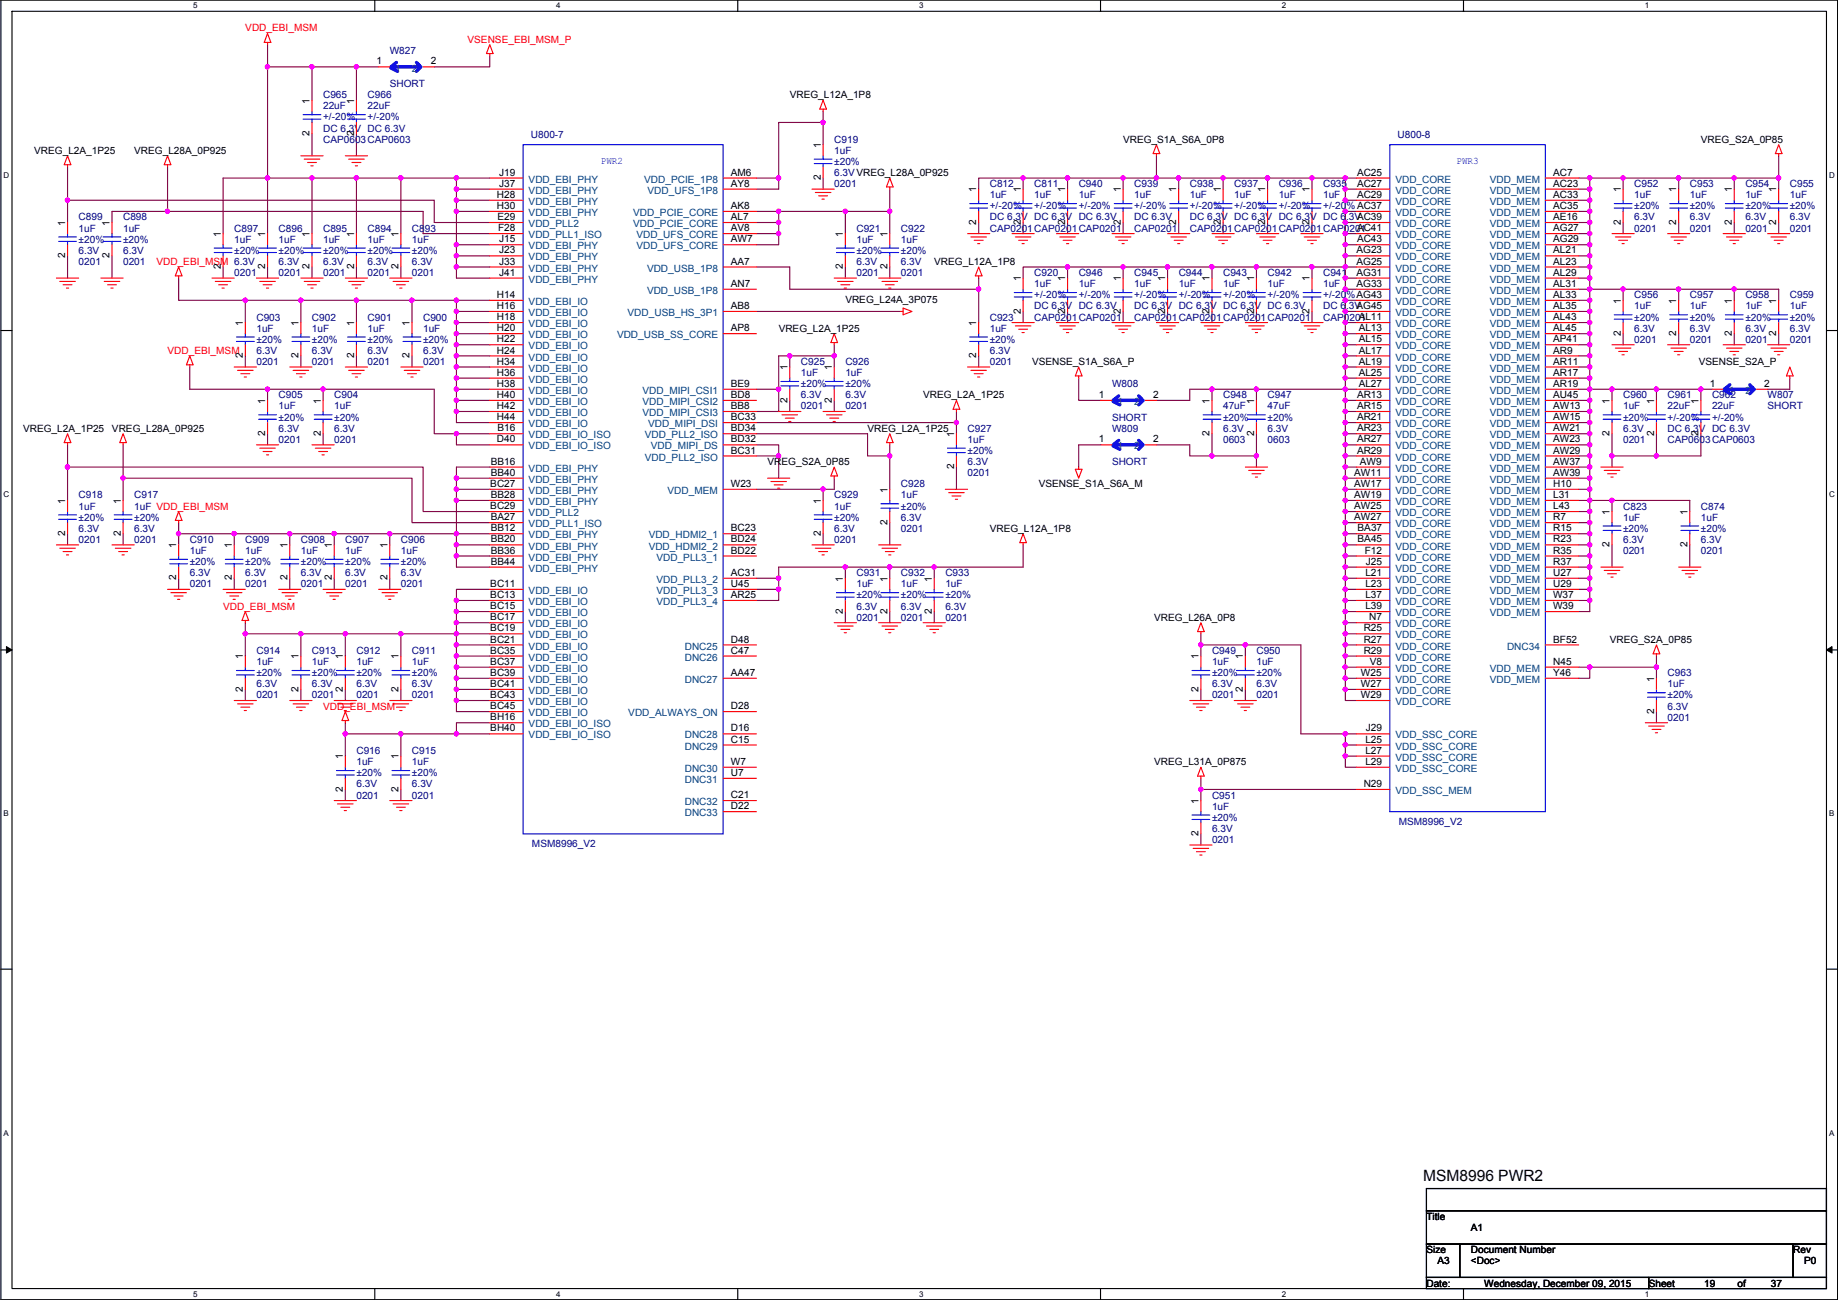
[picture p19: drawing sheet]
<svg xmlns="http://www.w3.org/2000/svg" width="420mm" height="297mm" viewBox="0 0 420 297" stroke-linecap="round" stroke-linejoin="round" font-family="sans-serif">
<defs><g id="words">
<text font-size="3.6" x="325.3" y="269.9">MSM8996 PWR2</text>
<g font-size="2.3" fill="#f00">
<text x="56.1" y="7.2">VDD_EBI_MSM</text>
<text x="106.9" y="9.7">VSENSE_EBI_MSM_P</text>
<text x="35.8" y="60.5">VDD_EBI_MSM 6.3V</text>
<text x="38.3" y="80.9">VDD_EBI_MSM</text>
<text x="51" y="139.3">VDD_EBI_MSM</text>
<text x="73.9" y="162.1">VDD_EBI_MSM</text>
</g>
<g font-size="2.3">
<text x="86.1" y="14.7">1</text>
<text x="98.5" y="14.7">2</text>
<text x="70.8" y="23.7" transform="rotate(-90 70.8 23.7)">1</text>
<text x="80.9" y="23.7" transform="rotate(-90 80.9 23.7)">1</text>
<text x="180.5" y="22.4">VREG_L12A_1P8</text>
<text x="7.8" y="35.1">VREG_L2A_1P25</text>
<text x="30.7" y="35.1">VREG_L28A_0P925</text>
<text x="70.8" y="31" transform="rotate(-90 70.8 31)">2</text>
<text x="80.9" y="31" transform="rotate(-90 80.9 31)">2</text>
<text x="187.6" y="33.8" transform="rotate(-90 187.6 33.8)">1</text>
<text x="256.7" y="32.6">VREG_S1A_S6A_0P8</text>
<text x="388.8" y="32.6">VREG_S2A_0P85</text>
<text x="114.1" y="40.1">J19</text>
<text x="167.1" y="40.1">AM6</text>
<text x="187.6" y="41.2" transform="rotate(-90 187.6 41.2)">2</text>
<text x="310.2" y="40.1">AC25</text>
<text x="355" y="40.1">AC7</text>
<text x="113.6" y="45.2">H28</text>
<text x="113.6" y="47.8">H30</text>
<text x="114.1" y="42.7">J37</text>
<text x="167.1" y="42.7">AY8</text>
<text x="167.1" y="47.8">AK8</text>
<text x="223.2" y="44" transform="rotate(-90 223.2 44)">1</text>
<text x="233.3" y="44" transform="rotate(-90 233.3 44)">1</text>
<text x="243.5" y="44" transform="rotate(-90 243.5 44)">1</text>
<text x="256.2" y="44" transform="rotate(-90 256.2 44)">1</text>
<text x="268.9" y="44" transform="rotate(-90 268.9 44)">1</text>
<text x="279.1" y="44" transform="rotate(-90 279.1 44)">1</text>
<text x="289.2" y="44" transform="rotate(-90 289.2 44)">1</text>
<text x="299.4" y="44" transform="rotate(-90 299.4 44)">1</text>
<text x="310.2" y="42.7">AC27</text>
<text x="310.2" y="45.2">AC29</text>
<text x="355" y="42.7">AC23</text>
<text x="355" y="45.2">AC33</text>
<text x="355" y="47.8">AC35</text>
<text x="370.5" y="44" transform="rotate(-90 370.5 44)">1</text>
<text x="383.2" y="44" transform="rotate(-90 383.2 44)">1</text>
<text x="395.9" y="44" transform="rotate(-90 395.9 44)">1</text>
<text x="406.1" y="44" transform="rotate(-90 406.1 44)">1</text>
<text x="14.9" y="51.6" transform="rotate(-90 14.9 51.6)">1</text>
<text x="25.1" y="51.6" transform="rotate(-90 25.1 51.6)">1</text>
<text x="113.7" y="50.3">E29</text>
<text x="113.9" y="52.8">F28</text>
<text x="167.1" y="52.8">AV8</text>
<text x="167.1" y="50.3">AL7</text>
<text x="223.2" y="51.4" transform="rotate(-90 223.2 51.4)">2</text>
<text x="233.3" y="51.4" transform="rotate(-90 233.3 51.4)">2</text>
<text x="243.5" y="51.4" transform="rotate(-90 243.5 51.4)">2</text>
<text x="256.2" y="51.4" transform="rotate(-90 256.2 51.4)">2</text>
<text x="268.9" y="51.4" transform="rotate(-90 268.9 51.4)">2</text>
<text x="279.1" y="51.4" transform="rotate(-90 279.1 51.4)">2</text>
<text x="289.2" y="51.4" transform="rotate(-90 289.2 51.4)">2</text>
<text x="299.4" y="51.4" transform="rotate(-90 299.4 51.4)">2</text>
<text x="310.2" y="52.8">AC41</text>
<text x="355" y="50.3">AE16</text>
<text x="355" y="52.8">AG27</text>
<text x="370.5" y="51.4" transform="rotate(-90 370.5 51.4)">2</text>
<text x="383.2" y="51.4" transform="rotate(-90 383.2 51.4)">2</text>
<text x="395.9" y="51.4" transform="rotate(-90 395.9 51.4)">2</text>
<text x="406.1" y="51.4" transform="rotate(-90 406.1 51.4)">2</text>
<text x="14.9" y="59" transform="rotate(-90 14.9 59)">2</text>
<text x="25.1" y="59" transform="rotate(-90 25.1 59)">2</text>
<text x="50.5" y="54.1" transform="rotate(-90 50.5 54.1)">1</text>
<text x="60.6" y="54.1" transform="rotate(-90 60.6 54.1)">1</text>
<text x="70.8" y="54.1" transform="rotate(-90 70.8 54.1)">1</text>
<text x="80.9" y="54.1" transform="rotate(-90 80.9 54.1)">1</text>
<text x="91.1" y="54.1" transform="rotate(-90 91.1 54.1)">1</text>
<text x="114.1" y="55.4">J15</text>
<text x="114.1" y="57.9">J23</text>
<text x="167.1" y="55.4">AW7</text>
<text x="192.7" y="54.1" transform="rotate(-90 192.7 54.1)">1</text>
<text x="202.9" y="54.1" transform="rotate(-90 202.9 54.1)">1</text>
<text x="310.1" y="57.9">AG23</text>
<text x="310.2" y="55.4">AC43</text>
<text x="355" y="55.4">AG29</text>
<text x="355" y="57.9">AL21</text>
<text x="50.5" y="61.5" transform="rotate(-90 50.5 61.5)">2</text>
<text x="60.6" y="61.5" transform="rotate(-90 60.6 61.5)">2</text>
<text x="70.8" y="61.5" transform="rotate(-90 70.8 61.5)">2</text>
<text x="80.9" y="61.5" transform="rotate(-90 80.9 61.5)">2</text>
<text x="91.1" y="61.5" transform="rotate(-90 91.1 61.5)">2</text>
<text x="114.1" y="60.5">J33</text>
<text x="114.1" y="63">J41</text>
<text x="167.1" y="60.5">AA7</text>
<text x="167.1" y="65.5">AN7</text>
<text x="192.7" y="61.5" transform="rotate(-90 192.7 61.5)">2</text>
<text x="202.9" y="61.5" transform="rotate(-90 202.9 61.5)">2</text>
<text x="213.6" y="60.5">VREG_L12A_1P8</text>
<text x="233.3" y="64.3" transform="rotate(-90 233.3 64.3)">1</text>
<text x="243.5" y="64.3" transform="rotate(-90 243.5 64.3)">1</text>
<text x="256.2" y="64.3" transform="rotate(-90 256.2 64.3)">1</text>
<text x="266.4" y="64.3" transform="rotate(-90 266.4 64.3)">1</text>
<text x="276.5" y="64.3" transform="rotate(-90 276.5 64.3)">1</text>
<text x="286.7" y="64.3" transform="rotate(-90 286.7 64.3)">1</text>
<text x="299.4" y="64.3" transform="rotate(-90 299.4 64.3)">1</text>
<text x="310.1" y="60.5">AG25</text>
<text x="310.1" y="63">AG31</text>
<text x="310.1" y="65.5">AG33</text>
<text x="355" y="60.5">AL23</text>
<text x="355" y="63">AL29</text>
<text x="355" y="65.5">AL31</text>
<text x="113.6" y="68.1">H14</text>
<text x="113.6" y="70.6">H16</text>
<text x="167.1" y="70.6">AB8</text>
<text x="193.2" y="69.2">VREG_L24A_3P075</text>
<text x="233.3" y="71.7" transform="rotate(-90 233.3 71.7)">2</text>
<text x="243.5" y="71.7" transform="rotate(-90 243.5 71.7)">2</text>
<text x="256.2" y="71.7" transform="rotate(-90 256.2 71.7)">2</text>
<text x="266.4" y="71.7" transform="rotate(-90 266.4 71.7)">2</text>
<text x="276.5" y="71.7" transform="rotate(-90 276.5 71.7)">2</text>
<text x="286.7" y="71.7" transform="rotate(-90 286.7 71.7)">2</text>
<text x="299.4" y="71.7" transform="rotate(-90 299.4 71.7)">2</text>
<text x="310.1" y="70.6">AG45</text>
<text x="355" y="68.1">AL33</text>
<text x="355" y="70.6">AL35</text>
<text x="370.5" y="69.4" transform="rotate(-90 370.5 69.4)">1</text>
<text x="383.2" y="69.4" transform="rotate(-90 383.2 69.4)">1</text>
<text x="395.9" y="69.4" transform="rotate(-90 395.9 69.4)">1</text>
<text x="406.1" y="69.4" transform="rotate(-90 406.1 69.4)">1</text>
<text x="55.5" y="74.5" transform="rotate(-90 55.5 74.5)">1</text>
<text x="68.2" y="74.5" transform="rotate(-90 68.2 74.5)">1</text>
<text x="80.9" y="74.5" transform="rotate(-90 80.9 74.5)">1</text>
<text x="93.6" y="74.5" transform="rotate(-90 93.6 74.5)">1</text>
<text x="113.6" y="73.2">H18</text>
<text x="113.6" y="75.7">H20</text>
<text x="167.1" y="75.7">AP8</text>
<text x="178" y="75.8">VREG_L2A_1P25</text>
<text x="223.2" y="74.5" transform="rotate(-90 223.2 74.5)">1</text>
<text x="310.6" y="73.2">AL11</text>
<text x="310.6" y="75.7">AL13</text>
<text x="355" y="73.2">AL43</text>
<text x="355" y="75.7">AL45</text>
<text x="370.5" y="76.8" transform="rotate(-90 370.5 76.8)">2</text>
<text x="383.2" y="76.8" transform="rotate(-90 383.2 76.8)">2</text>
<text x="395.9" y="76.8" transform="rotate(-90 395.9 76.8)">2</text>
<text x="406.1" y="76.8" transform="rotate(-90 406.1 76.8)">2</text>
<text x="55.5" y="81.8" transform="rotate(-90 55.5 81.8)">2</text>
<text x="68.2" y="81.8" transform="rotate(-90 68.2 81.8)">2</text>
<text x="80.9" y="81.8" transform="rotate(-90 80.9 81.8)">2</text>
<text x="93.6" y="81.8" transform="rotate(-90 93.6 81.8)">2</text>
<text x="113.6" y="78.2">H22</text>
<text x="113.6" y="80.8">H24</text>
<text x="113.6" y="83.3">H34</text>
<text x="223.2" y="81.8" transform="rotate(-90 223.2 81.8)">2</text>
<text x="235.9" y="83.4">VSENSE_S1A_S6A_P</text>
<text x="310.6" y="78.2">AL15</text>
<text x="310.6" y="80.8">AL17</text>
<text x="310.6" y="83.3">AL19</text>
<text x="355" y="78.2">AP41</text>
<text x="355" y="80.8">AR9</text>
<text x="355" y="83.3">AR11</text>
<text x="388.3" y="83.4">VSENSE_S2A_P</text>
<text x="113.6" y="85.9">H36</text>
<text x="113.6" y="88.4">H38</text>
<text x="167.1" y="88.4">BE9</text>
<text x="180" y="84.6" transform="rotate(-90 180 84.6)">1</text>
<text x="190.2" y="84.6" transform="rotate(-90 190.2 84.6)">1</text>
<text x="310.6" y="85.9">AL25</text>
<text x="310.6" y="88.4">AL27</text>
<text x="355" y="85.9">AR17</text>
<text x="355" y="88.4">AR19</text>
<text x="390.9" y="88.4">1</text>
<text x="403.3" y="88.4">2</text>
<text x="60.6" y="92.2" transform="rotate(-90 60.6 92.2)">1</text>
<text x="73.3" y="92.2" transform="rotate(-90 73.3 92.2)">1</text>
<text x="113.6" y="90.9">H40</text>
<text x="113.6" y="93.5">H42</text>
<text x="167.1" y="90.9">BD8</text>
<text x="167.1" y="93.5">BB8</text>
<text x="180" y="92" transform="rotate(-90 180 92)">2</text>
<text x="190.2" y="92" transform="rotate(-90 190.2 92)">2</text>
<text x="211" y="91">VREG_L2A_1P25</text>
<text x="251.2" y="90.9">1</text>
<text x="263.6" y="90.9">2</text>
<text x="276.5" y="92.2" transform="rotate(-90 276.5 92.2)">1</text>
<text x="286.7" y="92.2" transform="rotate(-90 286.7 92.2)">1</text>
<text x="310.2" y="90.9">AR13</text>
<text x="310.2" y="93.5">AR15</text>
<text x="355" y="90.9">AU45</text>
<text x="355" y="93.5">AW13</text>
<text x="368" y="92.2" transform="rotate(-90 368 92.2)">1</text>
<text x="378.1" y="92.2" transform="rotate(-90 378.1 92.2)">1</text>
<text x="388.3" y="92.2" transform="rotate(-90 388.3 92.2)">1</text>
<text x="5.3" y="98.6">VREG_L2A_1P25</text>
<text x="25.6" y="98.6">VREG_L28A_0P925</text>
<text x="60.6" y="99.6" transform="rotate(-90 60.6 99.6)">2</text>
<text x="73.3" y="99.6" transform="rotate(-90 73.3 99.6)">2</text>
<text x="113.6" y="96">H44</text>
<text x="113.6" y="101.1">D40</text>
<text x="113.7" y="98.6">B16</text>
<text x="167.1" y="96">BC33</text>
<text x="167.1" y="98.6">BD34</text>
<text x="167.1" y="101.1">BD32</text>
<text x="198.3" y="98.6">VREG_L2A_1P25</text>
<text x="218.1" y="99.9" transform="rotate(-90 218.1 99.9)">1</text>
<text x="251.2" y="101.1">1</text>
<text x="263.6" y="101.1">2</text>
<text x="276.5" y="99.6" transform="rotate(-90 276.5 99.6)">2</text>
<text x="286.7" y="99.6" transform="rotate(-90 286.7 99.6)">2</text>
<text x="310.2" y="96">AR21</text>
<text x="310.2" y="98.6">AR23</text>
<text x="310.2" y="101.1">AR27</text>
<text x="355" y="96">AW15</text>
<text x="355" y="98.6">AW21</text>
<text x="355" y="101.1">AW23</text>
<text x="368" y="99.6" transform="rotate(-90 368 99.6)">2</text>
<text x="378.1" y="99.6" transform="rotate(-90 378.1 99.6)">2</text>
<text x="388.3" y="99.6" transform="rotate(-90 388.3 99.6)">2</text>
<text x="112.2" y="106.2">BB16</text>
<text x="167.1" y="103.6">BC31</text>
<text x="175.5" y="106.3">VREG_S2A_0P85</text>
<text x="218.1" y="107.2" transform="rotate(-90 218.1 107.2)">2</text>
<text x="310.2" y="103.6">AR29</text>
<text x="310.8" y="106.2">AW9</text>
<text x="355" y="103.6">AW29</text>
<text x="355" y="106.2">AW37</text>
<text x="112.1" y="111.3">BC27</text>
<text x="112.2" y="108.7">BB40</text>
<text x="112.2" y="113.8">BB28</text>
<text x="167.1" y="111.3">W23</text>
<text x="202.9" y="112.6" transform="rotate(-90 202.9 112.6)">1</text>
<text x="237.4" y="111.3">VSENSE_S1A_S6A_M</text>
<text x="309.6" y="108.7">AW11</text>
<text x="309.6" y="111.3">AW17</text>
<text x="309.6" y="113.8">AW19</text>
<text x="355" y="113.8">L31</text>
<text x="355" y="108.7">AW39</text>
<text x="355" y="111.3">H10</text>
<text x="14.9" y="115.1" transform="rotate(-90 14.9 115.1)">1</text>
<text x="27.6" y="115.1" transform="rotate(-90 27.6 115.1)">1</text>
<text x="112.1" y="116.3">BC29</text>
<text x="112.2" y="118.9">BA27</text>
<text x="187.6" y="115.1" transform="rotate(-90 187.6 115.1)">1</text>
<text x="202.9" y="119.9" transform="rotate(-90 202.9 119.9)">2</text>
<text x="309.6" y="116.3">AW25</text>
<text x="309.6" y="118.9">AW27</text>
<text x="355" y="118.9">R7</text>
<text x="355" y="116.3">L43</text>
<text x="368" y="117.6" transform="rotate(-90 368 117.6)">1</text>
<text x="385.7" y="117.6" transform="rotate(-90 385.7 117.6)">1</text>
<text x="14.9" y="122.5" transform="rotate(-90 14.9 122.5)">2</text>
<text x="27.6" y="122.5" transform="rotate(-90 27.6 122.5)">2</text>
<text x="40.3" y="125.3" transform="rotate(-90 40.3 125.3)">1</text>
<text x="53" y="125.3" transform="rotate(-90 53 125.3)">1</text>
<text x="65.7" y="125.3" transform="rotate(-90 65.7 125.3)">1</text>
<text x="75.9" y="125.3" transform="rotate(-90 75.9 125.3)">1</text>
<text x="88.6" y="125.3" transform="rotate(-90 88.6 125.3)">1</text>
<text x="112.2" y="121.4">BB12</text>
<text x="112.2" y="124">BB20</text>
<text x="167.1" y="121.4">BC23</text>
<text x="167.1" y="124">BD24</text>
<text x="187.6" y="122.5" transform="rotate(-90 187.6 122.5)">2</text>
<text x="226.3" y="121.5">VREG_L12A_1P8</text>
<text x="310.3" y="121.4">BA37</text>
<text x="310.3" y="124">BA45</text>
<text x="355" y="121.4">R15</text>
<text x="355" y="124">R23</text>
<text x="368" y="125" transform="rotate(-90 368 125)">2</text>
<text x="385.7" y="125" transform="rotate(-90 385.7 125)">2</text>
<text x="112.2" y="126.5">BB36</text>
<text x="112.2" y="129">BB44</text>
<text x="167.1" y="126.5">BD22</text>
<text x="167.1" y="131.6">AC31</text>
<text x="312" y="126.5">F12</text>
<text x="312.1" y="131.6">L21</text>
<text x="312.2" y="129">J25</text>
<text x="355" y="131.6">U27</text>
<text x="355" y="126.5">R35</text>
<text x="355" y="129">R37</text>
<text x="40.3" y="132.6" transform="rotate(-90 40.3 132.6)">2</text>
<text x="53" y="132.6" transform="rotate(-90 53 132.6)">2</text>
<text x="65.7" y="132.6" transform="rotate(-90 65.7 132.6)">2</text>
<text x="75.9" y="132.6" transform="rotate(-90 75.9 132.6)">2</text>
<text x="88.6" y="132.6" transform="rotate(-90 88.6 132.6)">2</text>
<text x="112.1" y="134.1">BC11</text>
<text x="112.1" y="136.7">BC13</text>
<text x="167.1" y="136.7">AR25</text>
<text x="167.1" y="134.1">U45</text>
<text x="192.7" y="132.9" transform="rotate(-90 192.7 132.9)">1</text>
<text x="202.9" y="132.9" transform="rotate(-90 202.9 132.9)">1</text>
<text x="213" y="132.9" transform="rotate(-90 213 132.9)">1</text>
<text x="312.1" y="136.7">L37</text>
<text x="312.1" y="134.1">L23</text>
<text x="355" y="134.1">U29</text>
<text x="355" y="136.7">W37</text>
<text x="112.1" y="139.2">BC15</text>
<text x="112.1" y="141.7">BC17</text>
<text x="192.7" y="140.3" transform="rotate(-90 192.7 140.3)">2</text>
<text x="202.9" y="140.3" transform="rotate(-90 202.9 140.3)">2</text>
<text x="213" y="140.3" transform="rotate(-90 213 140.3)">2</text>
<text x="263.9" y="141.8">VREG_L26A_0P8</text>
<text x="312.1" y="139.2">L39</text>
<text x="313" y="141.7">N7</text>
<text x="355" y="139.2">W39</text>
<text x="112.1" y="144.3">BC19</text>
<text x="112.1" y="146.8">BC21</text>
<text x="112.1" y="149.4">BC35</text>
<text x="167.1" y="146.8">D48</text>
<text x="167.1" y="149.4">C47</text>
<text x="311.7" y="146.8">R27</text>
<text x="311.7" y="149.4">R29</text>
<text x="311.7" y="144.3">R25</text>
<text x="355" y="146.8">BF52</text>
<text x="368" y="146.9">VREG_S2A_0P85</text>
<text x="55.5" y="150.7" transform="rotate(-90 55.5 150.7)">1</text>
<text x="68.2" y="150.7" transform="rotate(-90 68.2 150.7)">1</text>
<text x="78.4" y="150.7" transform="rotate(-90 78.4 150.7)">1</text>
<text x="91.1" y="150.7" transform="rotate(-90 91.1 150.7)">1</text>
<text x="112.1" y="151.9">BC37</text>
<text x="112.1" y="154.4">BC39</text>
<text x="167.1" y="154.4">AA47</text>
<text x="274" y="150.7" transform="rotate(-90 274 150.7)">1</text>
<text x="284.1" y="150.7" transform="rotate(-90 284.1 150.7)">1</text>
<text x="311.1" y="154.4">W25</text>
<text x="313.1" y="151.9">V8</text>
<text x="355" y="151.9">N45</text>
<text x="355" y="154.4">Y46</text>
<text x="378.1" y="155.7" transform="rotate(-90 378.1 155.7)">1</text>
<text x="55.5" y="158" transform="rotate(-90 55.5 158)">2</text>
<text x="68.2" y="158" transform="rotate(-90 68.2 158)">2</text>
<text x="78.4" y="158" transform="rotate(-90 78.4 158)">2</text>
<text x="91.1" y="158" transform="rotate(-90 91.1 158)">2</text>
<text x="112.1" y="157">BC41</text>
<text x="112.1" y="159.5">BC43</text>
<text x="274" y="158" transform="rotate(-90 274 158)">2</text>
<text x="284.1" y="158" transform="rotate(-90 284.1 158)">2</text>
<text x="311.1" y="157">W27</text>
<text x="311.1" y="159.5">W29</text>
<text x="112.1" y="162.1">BC45</text>
<text x="112.1" y="164.6">BH16</text>
<text x="112.1" y="167.1">BH40</text>
<text x="167.1" y="167.1">D16</text>
<text x="167.1" y="162.1">D28</text>
<text x="312.2" y="167.1">J29</text>
<text x="378.1" y="163.1" transform="rotate(-90 378.1 163.1)">2</text>
<text x="78.4" y="173.5" transform="rotate(-90 78.4 173.5)">1</text>
<text x="91.1" y="173.5" transform="rotate(-90 91.1 173.5)">1</text>
<text x="167.1" y="169.7">C15</text>
<text x="312.1" y="172.2">L27</text>
<text x="312.1" y="169.7">L25</text>
<text x="167.1" y="174.8">W7</text>
<text x="167.1" y="177.3">U7</text>
<text x="263.9" y="174.8">VREG_L31A_0P875</text>
<text x="311.7" y="179.8">N29</text>
<text x="312.1" y="174.8">L29</text>
<text x="78.4" y="180.9" transform="rotate(-90 78.4 180.9)">2</text>
<text x="91.1" y="180.9" transform="rotate(-90 91.1 180.9)">2</text>
<text x="167.1" y="182.4">C21</text>
<text x="167.1" y="184.9">D22</text>
<text x="274" y="183.7" transform="rotate(-90 274 183.7)">1</text>
<text x="274" y="191.1" transform="rotate(-90 274 191.1)">2</text>
<text x="326.1" y="278.7">Title</text>
<text x="336.2" y="281.3">A1</text>
<text x="326.1" y="286.3">Size</text>
<text x="336.2" y="286.3">Document Number</text>
<text x="409.9" y="286.3">Rev</text>
<text x="326.1" y="294">Date:</text>
<text x="328.6" y="288.9">A3</text>
<text x="336.2" y="288.9">&lt;Doc&gt;</text>
<text x="339.3" y="294">Wednesday, December 09, 2015</text>
<text x="376.9" y="294">Sheet</text>
<text x="389.6" y="294">19</text>
<text x="397.2" y="294">of</text>
<text x="404.8" y="294">37</text>
<text x="412.4" y="288.9">P0</text>
</g>
<g font-size="2.3" fill="#000080">
<text x="89.1" y="12.3">W827</text>
<text x="73.9" y="22.4">C965</text>
<text x="84" y="22.4">C966</text>
<text x="89.1" y="19.9">SHORT</text>
<text x="73.9" y="25">22uF</text>
<text x="73.9" y="27.5">+/-20%</text>
<text x="84" y="25">22uF</text>
<text x="84" y="27.5">+/-20%</text>
<text x="73.9" y="32.6">CAP0603CAP0603</text>
<text x="73.9" y="30.1">DC 6.3V DC 6.3V</text>
<text x="121.4" y="31.6">U800-7</text>
<text x="190.7" y="32.6">C919</text>
<text x="190.7" y="35.1">1uF</text>
<text x="319.5" y="31.6">U800-8</text>
<text x="190.7" y="40.2">6.3VVREG_L28A_0P925</text>
<text x="190.7" y="37.7">±20%</text>
<text x="190.7" y="42.8">0201</text>
<text x="226.3" y="42.8">C812</text>
<text x="226.3" y="45.3">1uF</text>
<text x="226.3" y="47.8">+/-20%</text>
<text x="236.4" y="42.8">C811</text>
<text x="236.4" y="45.3">1uF</text>
<text x="236.4" y="47.8">+/-20%</text>
<text x="246.6" y="42.8">C940</text>
<text x="246.6" y="45.3">1uF</text>
<text x="246.6" y="47.8">+/-20%</text>
<text x="259.3" y="42.8">C939</text>
<text x="259.3" y="45.3">1uF</text>
<text x="259.3" y="47.8">+/-20%</text>
<text x="272" y="42.8">C938</text>
<text x="272" y="45.3">1uF</text>
<text x="272" y="47.8">+/-20%</text>
<text x="282.1" y="42.8">C937</text>
<text x="282.1" y="45.3">1uF</text>
<text x="282.1" y="47.8">+/-20%</text>
<text x="292.3" y="42.8">C936</text>
<text x="292.3" y="45.3">1uF</text>
<text x="292.3" y="47.8">+/-20%</text>
<text x="302.5" y="42.8">C935</text>
<text x="302.5" y="45.3">1uF</text>
<text x="302.5" y="47.8">+/-20% AC37</text>
<text x="373.6" y="42.8">C952</text>
<text x="373.6" y="45.3">1uF</text>
<text x="373.6" y="47.8">±20%</text>
<text x="386.3" y="42.8">C953</text>
<text x="386.3" y="45.3">1uF</text>
<text x="386.3" y="47.8">±20%</text>
<text x="399" y="42.8">C954</text>
<text x="399" y="45.3">1uF</text>
<text x="399" y="47.8">±20%</text>
<text x="409.1" y="42.8">C955</text>
<text x="409.1" y="45.3">1uF</text>
<text x="409.1" y="47.8">±20%</text>
<text x="18" y="50.4">C899</text>
<text x="18" y="52.9">1uF</text>
<text x="28.1" y="50.4">C898</text>
<text x="28.1" y="52.9">1uF</text>
<text x="53.5" y="52.9">C897</text>
<text x="63.7" y="52.9">C896</text>
<text x="73.9" y="52.9">C895</text>
<text x="84" y="52.9">C894</text>
<text x="94.2" y="52.9">C893</text>
<text x="195.8" y="52.9">C921</text>
<text x="205.9" y="52.9">C922</text>
<text x="226.3" y="52.9">CAP0201CAP0201CAP0201</text>
<text x="226.3" y="50.4">DC 6.3V DC 6.3V DC 6.3V</text>
<text x="259.3" y="52.9">CAP0201</text>
<text x="259.3" y="50.4">DC 6.3V</text>
<text x="272" y="52.9">CAP0201CAP0201CAP0201CAP0201</text>
<text x="272" y="50.4">DC 6.3V DC 6.3V DC 6.3V DC 6.3VAC39</text>
<text x="373.6" y="52.9">0201</text>
<text x="373.6" y="50.4">6.3V</text>
<text x="386.3" y="52.9">0201</text>
<text x="386.3" y="50.4">6.3V</text>
<text x="399" y="52.9">0201</text>
<text x="399" y="50.4">6.3V</text>
<text x="409.1" y="52.9">0201</text>
<text x="409.1" y="50.4">6.3V</text>
<text x="18" y="58">6.3V</text>
<text x="18" y="55.5">±20%</text>
<text x="28.1" y="58">6.3V</text>
<text x="28.1" y="55.5">±20%</text>
<text x="53.5" y="55.5">1uF</text>
<text x="53.5" y="58">±20%</text>
<text x="63.7" y="55.5">1uF</text>
<text x="63.7" y="58">±20%</text>
<text x="73.9" y="55.5">1uF</text>
<text x="73.9" y="58">±20%</text>
<text x="84" y="55.5">1uF</text>
<text x="84" y="58">±20%</text>
<text x="94.2" y="55.5">1uF</text>
<text x="94.2" y="58">±20%</text>
<text x="195.8" y="55.5">1uF</text>
<text x="195.8" y="58">±20%</text>
<text x="205.9" y="55.5">1uF</text>
<text x="205.9" y="58">±20%</text>
<text x="18" y="60.5">0201</text>
<text x="28.1" y="60.5">0201</text>
<text x="53.5" y="63.1">0201</text>
<text x="63.7" y="63.1">0201</text>
<text x="63.7" y="60.5">6.3V</text>
<text x="73.9" y="63.1">0201</text>
<text x="73.9" y="60.5">6.3V</text>
<text x="84" y="63.1">0201</text>
<text x="84" y="60.5">6.3V</text>
<text x="94.2" y="63.1">0201</text>
<text x="94.2" y="60.5">6.3V</text>
<text x="195.8" y="63.1">0201</text>
<text x="195.8" y="60.5">6.3V</text>
<text x="205.9" y="63.1">0201</text>
<text x="205.9" y="60.5">6.3V</text>
<text x="236.4" y="63.1">C920</text>
<text x="236.4" y="65.6">1uF</text>
<text x="246.6" y="63.1">C946</text>
<text x="246.6" y="65.6">1uF</text>
<text x="259.3" y="63.1">C945</text>
<text x="259.3" y="65.6">1uF</text>
<text x="269.4" y="63.1">C944</text>
<text x="269.4" y="65.6">1uF</text>
<text x="279.6" y="63.1">C943</text>
<text x="279.6" y="65.6">1uF</text>
<text x="289.8" y="63.1">C942</text>
<text x="289.8" y="65.6">1uF</text>
<text x="302.5" y="63.1">C941</text>
<text x="302.5" y="65.6">1uF</text>
<text x="236.4" y="70.7">DC 6.3V DC 6.3V</text>
<text x="236.4" y="68.2">+/-20%</text>
<text x="246.6" y="68.2">+/-20%</text>
<text x="259.3" y="70.7">DC 6.3V DC 6.3V DC 6.3V DC 6.3V</text>
<text x="259.3" y="68.2">+/-20%</text>
<text x="269.4" y="68.2">+/-20%</text>
<text x="279.6" y="68.2">+/-20%</text>
<text x="289.8" y="68.2">+/-20%</text>
<text x="302.5" y="70.7">DC 6.3V</text>
<text x="302.5" y="68.2">+/-20%AG43</text>
<text x="373.6" y="68.2">C956</text>
<text x="373.6" y="70.7">1uF</text>
<text x="386.3" y="68.2">C957</text>
<text x="386.3" y="70.7">1uF</text>
<text x="399" y="68.2">C958</text>
<text x="399" y="70.7">1uF</text>
<text x="409.1" y="68.2">C959</text>
<text x="409.1" y="70.7">1uF</text>
<text x="58.6" y="73.2">C903</text>
<text x="58.6" y="75.8">1uF</text>
<text x="71.3" y="73.2">C902</text>
<text x="71.3" y="75.8">1uF</text>
<text x="84" y="73.2">C901</text>
<text x="84" y="75.8">1uF</text>
<text x="96.7" y="73.2">C900</text>
<text x="96.7" y="75.8">1uF</text>
<text x="226.3" y="73.2">C923</text>
<text x="226.3" y="75.8">1uF</text>
<text x="236.4" y="73.2">CAP0201CAP0201</text>
<text x="259.3" y="73.2">CAP0201CAP0201CAP0201CAP0201</text>
<text x="302.5" y="73.2">CAP0201</text>
<text x="373.6" y="75.8">6.3V</text>
<text x="373.6" y="73.2">±20%</text>
<text x="386.3" y="75.8">6.3V</text>
<text x="386.3" y="73.2">±20%</text>
<text x="399" y="75.8">6.3V</text>
<text x="399" y="73.2">±20%</text>
<text x="409.1" y="75.8">6.3V</text>
<text x="409.1" y="73.2">±20%</text>
<text x="58.6" y="83.4">0201</text>
<text x="58.6" y="80.9">6.3V</text>
<text x="58.6" y="78.3">±20%</text>
<text x="71.3" y="83.4">0201</text>
<text x="71.3" y="80.9">6.3V</text>
<text x="71.3" y="78.3">±20%</text>
<text x="84" y="83.4">0201</text>
<text x="84" y="80.9">6.3V</text>
<text x="84" y="78.3">±20%</text>
<text x="96.7" y="83.4">0201</text>
<text x="96.7" y="80.9">6.3V</text>
<text x="96.7" y="78.3">±20%</text>
<text x="183.1" y="83.4">C925</text>
<text x="193.2" y="83.4">C926</text>
<text x="226.3" y="83.4">0201</text>
<text x="226.3" y="80.9">6.3V</text>
<text x="226.3" y="78.3">±20%</text>
<text x="373.6" y="78.3">0201</text>
<text x="386.3" y="78.3">0201</text>
<text x="399" y="78.3">0201</text>
<text x="409.1" y="78.3">0201</text>
<text x="183.1" y="85.9">1uF</text>
<text x="183.1" y="88.5">±20%</text>
<text x="193.2" y="85.9">1uF</text>
<text x="193.2" y="88.5">±20%</text>
<text x="254.2" y="88.5">W808</text>
<text x="63.7" y="91">C905</text>
<text x="63.7" y="93.6">1uF</text>
<text x="76.4" y="91">C904</text>
<text x="76.4" y="93.6">1uF</text>
<text x="183.1" y="93.6">0201</text>
<text x="183.1" y="91">6.3V</text>
<text x="193.2" y="93.6">0201</text>
<text x="193.2" y="91">6.3V</text>
<text x="279.6" y="91">C948</text>
<text x="279.6" y="93.6">47uF</text>
<text x="289.8" y="91">C947</text>
<text x="289.8" y="93.6">47uF</text>
<text x="371" y="91">C960</text>
<text x="371" y="93.6">1uF</text>
<text x="381.2" y="91">C961</text>
<text x="381.2" y="93.6">22uF</text>
<text x="391.4" y="91">C962</text>
<text x="391.4" y="93.6">22uF</text>
<text x="404.1" y="91">W807</text>
<text x="404.1" y="93.6">SHORT</text>
<text x="63.7" y="101.2">0201</text>
<text x="63.7" y="98.6">6.3V</text>
<text x="63.7" y="96.1">±20%</text>
<text x="76.4" y="101.2">0201</text>
<text x="76.4" y="98.6">6.3V</text>
<text x="76.4" y="96.1">±20%</text>
<text x="221.2" y="98.6">C927</text>
<text x="221.2" y="101.2">1uF</text>
<text x="254.2" y="98.6">W809</text>
<text x="254.2" y="96.1">SHORT</text>
<text x="279.6" y="101.2">0603</text>
<text x="279.6" y="98.6">6.3V</text>
<text x="279.6" y="96.1">±20%</text>
<text x="289.8" y="101.2">0603</text>
<text x="289.8" y="98.6">6.3V</text>
<text x="289.8" y="96.1">±20%</text>
<text x="371" y="101.2">0201</text>
<text x="371" y="98.6">6.3V</text>
<text x="371" y="96.1">±20%</text>
<text x="381.2" y="101.2">CAP0603CAP0603</text>
<text x="381.2" y="98.6">DC 6.3V DC 6.3V</text>
<text x="381.2" y="96.1">+/-20%</text>
<text x="391.4" y="96.1">+/-20%</text>
<text x="221.2" y="106.3">6.3V</text>
<text x="221.2" y="103.7">±20%</text>
<text x="254.2" y="106.3">SHORT</text>
<text x="18" y="113.9">C918</text>
<text x="30.7" y="113.9">C917</text>
<text x="190.7" y="113.9">C929</text>
<text x="205.9" y="111.3">C928</text>
<text x="205.9" y="113.9">1uF</text>
<text x="221.2" y="108.8">0201</text>
<text x="18" y="116.4">1uF</text>
<text x="18" y="119">±20%</text>
<text x="30.7" y="116.4">1uF VDD_EBI_MSM</text>
<text x="30.7" y="119">±20%</text>
<text x="190.7" y="116.4">1uF</text>
<text x="190.7" y="119">±20%</text>
<text x="205.9" y="119">6.3V</text>
<text x="205.9" y="116.4">±20%</text>
<text x="371" y="116.4">C823</text>
<text x="371" y="119">1uF</text>
<text x="388.8" y="116.4">C874</text>
<text x="388.8" y="119">1uF</text>
<text x="18" y="124">0201</text>
<text x="18" y="121.5">6.3V</text>
<text x="30.7" y="124">0201</text>
<text x="30.7" y="121.5">6.3V</text>
<text x="43.4" y="124">C910</text>
<text x="56.1" y="124">C909</text>
<text x="68.8" y="124">C908</text>
<text x="78.9" y="124">C907</text>
<text x="91.6" y="124">C906</text>
<text x="190.7" y="124">0201</text>
<text x="190.7" y="121.5">6.3V</text>
<text x="205.9" y="121.5">0201</text>
<text x="371" y="124">6.3V</text>
<text x="371" y="121.5">±20%</text>
<text x="388.8" y="124">6.3V</text>
<text x="388.8" y="121.5">±20%</text>
<text x="43.4" y="126.6">1uF</text>
<text x="43.4" y="131.7">6.3V</text>
<text x="43.4" y="129.1">±20%</text>
<text x="56.1" y="126.6">1uF</text>
<text x="56.1" y="131.7">6.3V</text>
<text x="56.1" y="129.1">±20%</text>
<text x="68.8" y="126.6">1uF</text>
<text x="68.8" y="131.7">6.3V</text>
<text x="68.8" y="129.1">±20%</text>
<text x="78.9" y="126.6">1uF</text>
<text x="78.9" y="131.7">6.3V</text>
<text x="78.9" y="129.1">±20%</text>
<text x="91.6" y="126.6">1uF</text>
<text x="91.6" y="131.7">6.3V</text>
<text x="91.6" y="129.1">±20%</text>
<text x="195.8" y="131.7">C931</text>
<text x="205.9" y="131.7">C932</text>
<text x="216.1" y="131.7">C933</text>
<text x="371" y="126.6">0201</text>
<text x="388.8" y="126.6">0201</text>
<text x="43.4" y="134.2">0201</text>
<text x="56.1" y="134.2">0201</text>
<text x="68.8" y="134.2">0201</text>
<text x="78.9" y="134.2">0201</text>
<text x="91.6" y="134.2">0201</text>
<text x="195.8" y="134.2">1uF</text>
<text x="195.8" y="136.7">±20%</text>
<text x="205.9" y="134.2">1uF</text>
<text x="205.9" y="136.7">±20%</text>
<text x="216.1" y="134.2">1uF</text>
<text x="216.1" y="136.7">±20%</text>
<text x="195.8" y="141.8">0201</text>
<text x="195.8" y="139.3">6.3V</text>
<text x="205.9" y="141.8">0201</text>
<text x="205.9" y="139.3">6.3V</text>
<text x="216.1" y="141.8">0201</text>
<text x="216.1" y="139.3">6.3V</text>
<text x="58.6" y="149.4">C914</text>
<text x="71.3" y="149.4">C913</text>
<text x="81.5" y="149.4">C912</text>
<text x="94.2" y="149.4">C911</text>
<text x="277.1" y="149.4">C949</text>
<text x="287.2" y="149.4">C950</text>
<text x="58.6" y="152">1uF</text>
<text x="58.6" y="154.5">±20%</text>
<text x="71.3" y="152">1uF</text>
<text x="71.3" y="154.5">±20%</text>
<text x="81.5" y="152">1uF</text>
<text x="81.5" y="154.5">±20%</text>
<text x="94.2" y="152">1uF</text>
<text x="94.2" y="154.5">±20%</text>
<text x="277.1" y="152">1uF</text>
<text x="277.1" y="154.5">±20%</text>
<text x="287.2" y="152">1uF</text>
<text x="287.2" y="154.5">±20%</text>
<text x="381.2" y="154.5">C963</text>
<text x="58.6" y="159.6">0201</text>
<text x="58.6" y="157.1">6.3V</text>
<text x="71.3" y="159.6">0201</text>
<text x="71.3" y="157.1">6.3V</text>
<text x="81.5" y="159.6">0201</text>
<text x="81.5" y="157.1">6.3V</text>
<text x="94.2" y="159.6">0201</text>
<text x="94.2" y="157.1">6.3V</text>
<text x="277.1" y="159.6">0201</text>
<text x="277.1" y="157.1">6.3V</text>
<text x="287.2" y="159.6">0201</text>
<text x="287.2" y="157.1">6.3V</text>
<text x="381.2" y="157.1">1uF</text>
<text x="381.2" y="159.6">±20%</text>
<text x="381.2" y="164.7">0201</text>
<text x="381.2" y="162.1">6.3V</text>
<text x="81.5" y="172.3">C916</text>
<text x="94.2" y="172.3">C915</text>
<text x="81.5" y="174.8">1uF</text>
<text x="81.5" y="179.9">6.3V</text>
<text x="81.5" y="177.4">±20%</text>
<text x="94.2" y="174.8">1uF</text>
<text x="94.2" y="179.9">6.3V</text>
<text x="94.2" y="177.4">±20%</text>
<text x="81.5" y="182.5">0201</text>
<text x="94.2" y="182.5">0201</text>
<text x="277.1" y="182.5">C951</text>
<text x="277.1" y="185">1uF</text>
<text x="277.1" y="190.1">6.3V</text>
<text x="277.1" y="187.5">±20%</text>
<text x="319.7" y="188.6">MSM8996_V2</text>
<text x="121.6" y="193.6">MSM8996_V2</text>
<text x="277.1" y="192.6">0201</text>
</g>
<g font-size="2.3" fill="#004080">
<text x="90.4" y="16.3">1</text>
<text x="94.2" y="16.3">2</text>
<text x="120.9" y="41.7">VDD_EBI_PHY</text>
<text x="147.3" y="41.7">VDD_PCIE_1P8</text>
<text x="319" y="41.7">VDD_CORE</text>
<text x="340.6" y="41.7">VDD_MEM</text>
<text x="120.9" y="44.3">VDD_EBI_PHY</text>
<text x="120.9" y="46.8">VDD_EBI_PHY</text>
<text x="148" y="44.3">VDD_UFS_1P8</text>
<text x="319" y="44.3">VDD_CORE</text>
<text x="319" y="46.8">VDD_CORE</text>
<text x="340.6" y="44.3">VDD_MEM</text>
<text x="340.6" y="46.8">VDD_MEM</text>
<text x="120.9" y="49.4">VDD_EBI_PHY</text>
<text x="120.9" y="51.9">VDD_PLL2</text>
<text x="144.7" y="49.4">VDD_PCIE_CORE</text>
<text x="144.7" y="51.9">VDD_PCIE_CORE</text>
<text x="319" y="49.4">VDD_CORE</text>
<text x="319" y="51.9">VDD_CORE</text>
<text x="340.6" y="49.4">VDD_MEM</text>
<text x="340.6" y="51.9">VDD_MEM</text>
<text x="120.9" y="54.4">VDD_PLL1_ISO</text>
<text x="120.9" y="57">VDD_EBI_PHY</text>
<text x="120.9" y="59.5">VDD_EBI_PHY</text>
<text x="145.5" y="54.4">VDD_UFS_CORE</text>
<text x="145.5" y="57">VDD_UFS_CORE</text>
<text x="319" y="54.4">VDD_CORE</text>
<text x="319" y="57">VDD_CORE</text>
<text x="319" y="59.5">VDD_CORE</text>
<text x="340.6" y="57">VDD_MEM</text>
<text x="340.6" y="59.5">VDD_MEM</text>
<text x="340.6" y="54.4">VDD_MEM</text>
<text x="120.9" y="62.1">VDD_EBI_PHY</text>
<text x="120.9" y="64.6">VDD_EBI_PHY</text>
<text x="147.9" y="62.1">VDD_USB_1P8</text>
<text x="319" y="62.1">VDD_CORE</text>
<text x="319" y="64.6">VDD_CORE</text>
<text x="340.6" y="62.1">VDD_MEM</text>
<text x="340.6" y="64.6">VDD_MEM</text>
<text x="120.9" y="69.7">VDD_EBI_IO</text>
<text x="147.9" y="67.1">VDD_USB_1P8</text>
<text x="319" y="67.1">VDD_CORE</text>
<text x="319" y="69.7">VDD_CORE</text>
<text x="340.6" y="69.7">VDD_MEM</text>
<text x="340.6" y="67.1">VDD_MEM</text>
<text x="120.9" y="72.2">VDD_EBI_IO</text>
<text x="120.9" y="74.8">VDD_EBI_IO</text>
<text x="120.9" y="77.3">VDD_EBI_IO</text>
<text x="141" y="77.3">VDD_USB_SS_CORE</text>
<text x="143.5" y="72.2">VDD_USB_HS_3P1</text>
<text x="319" y="72.2">VDD_CORE</text>
<text x="319" y="74.8">VDD_CORE</text>
<text x="319" y="77.3">VDD_CORE</text>
<text x="340.6" y="72.2">VDD_MEM</text>
<text x="340.6" y="74.8">VDD_MEM</text>
<text x="340.6" y="77.3">VDD_MEM</text>
<text x="120.9" y="79.8">VDD_EBI_IO</text>
<text x="120.9" y="82.4">VDD_EBI_IO</text>
<text x="319" y="79.8">VDD_CORE</text>
<text x="319" y="82.4">VDD_CORE</text>
<text x="340.6" y="79.8">VDD_MEM</text>
<text x="340.6" y="82.4">VDD_MEM</text>
<text x="120.9" y="84.9">VDD_EBI_IO</text>
<text x="120.9" y="87.5">VDD_EBI_IO</text>
<text x="319" y="84.9">VDD_CORE</text>
<text x="319" y="87.5">VDD_CORE</text>
<text x="340.6" y="84.9">VDD_MEM</text>
<text x="340.6" y="87.5">VDD_MEM</text>
<text x="120.9" y="90">VDD_EBI_IO</text>
<text x="120.9" y="92.5">VDD_EBI_IO</text>
<text x="120.9" y="95.1">VDD_EBI_IO</text>
<text x="146.9" y="90">VDD_MIPI_CSI1</text>
<text x="146.9" y="92.5">VDD_MIPI_CSI2</text>
<text x="146.9" y="95.1">VDD_MIPI_CSI3</text>
<text x="255.5" y="92.5">1</text>
<text x="259.3" y="92.5">2</text>
<text x="319" y="90">VDD_CORE</text>
<text x="319" y="92.5">VDD_CORE</text>
<text x="319" y="95.1">VDD_CORE</text>
<text x="340.6" y="90">VDD_MEM</text>
<text x="340.6" y="92.5">VDD_MEM</text>
<text x="340.6" y="95.1">VDD_MEM</text>
<text x="395.2" y="90">1</text>
<text x="399" y="90">2</text>
<text x="120.9" y="97.6">VDD_EBI_IO</text>
<text x="120.9" y="100.2">VDD_EBI_IO_ISO</text>
<text x="147.4" y="100.2">VDD_PLL2_ISO</text>
<text x="148.2" y="97.6">VDD_MIPI_DSI</text>
<text x="319" y="97.6">VDD_CORE</text>
<text x="319" y="100.2">VDD_CORE</text>
<text x="340.6" y="97.6">VDD_MEM</text>
<text x="340.6" y="100.2">VDD_MEM</text>
<text x="120.9" y="102.7">VDD_EBI_IO_ISO</text>
<text x="120.9" y="107.8">VDD_EBI_PHY</text>
<text x="147.4" y="105.2">VDD_PLL2_ISO</text>
<text x="148.8" y="102.7">VDD_MIPI_DS</text>
<text x="255.5" y="102.7">1</text>
<text x="259.3" y="102.7">2</text>
<text x="319" y="105.2">VDD_CORE</text>
<text x="319" y="107.8">VDD_CORE</text>
<text x="319" y="102.7">VDD_CORE</text>
<text x="340.6" y="102.7">VDD_MEM</text>
<text x="340.6" y="105.2">VDD_MEM</text>
<text x="340.6" y="107.8">VDD_MEM</text>
<text x="120.9" y="110.3">VDD_EBI_PHY</text>
<text x="120.9" y="112.9">VDD_EBI_PHY</text>
<text x="152.6" y="112.9">VDD_MEM</text>
<text x="319" y="110.3">VDD_CORE</text>
<text x="319" y="112.9">VDD_CORE</text>
<text x="340.6" y="110.3">VDD_MEM</text>
<text x="340.6" y="112.9">VDD_MEM</text>
<text x="120.9" y="115.4">VDD_EBI_PHY</text>
<text x="120.9" y="117.9">VDD_PLL2</text>
<text x="319" y="115.4">VDD_CORE</text>
<text x="319" y="117.9">VDD_CORE</text>
<text x="340.6" y="115.4">VDD_MEM</text>
<text x="340.6" y="117.9">VDD_MEM</text>
<text x="120.9" y="120.5">VDD_PLL1_ISO</text>
<text x="120.9" y="123">VDD_EBI_PHY</text>
<text x="120.9" y="125.6">VDD_EBI_PHY</text>
<text x="148.3" y="123">VDD_HDMI2_1</text>
<text x="148.3" y="125.6">VDD_HDMI2_2</text>
<text x="319" y="120.5">VDD_CORE</text>
<text x="319" y="123">VDD_CORE</text>
<text x="319" y="125.6">VDD_CORE</text>
<text x="340.6" y="120.5">VDD_MEM</text>
<text x="340.6" y="123">VDD_MEM</text>
<text x="340.6" y="125.6">VDD_MEM</text>
<text x="120.9" y="128.1">VDD_EBI_PHY</text>
<text x="120.9" y="130.6">VDD_EBI_PHY</text>
<text x="150.1" y="128.1">VDD_PLL3_1</text>
<text x="319" y="128.1">VDD_CORE</text>
<text x="319" y="130.6">VDD_CORE</text>
<text x="340.6" y="128.1">VDD_MEM</text>
<text x="340.6" y="130.6">VDD_MEM</text>
<text x="120.9" y="135.7">VDD_EBI_IO</text>
<text x="150.1" y="133.2">VDD_PLL3_2</text>
<text x="150.1" y="135.7">VDD_PLL3_3</text>
<text x="319" y="133.2">VDD_CORE</text>
<text x="319" y="135.7">VDD_CORE</text>
<text x="340.6" y="133.2">VDD_MEM</text>
<text x="340.6" y="135.7">VDD_MEM</text>
<text x="120.9" y="138.3">VDD_EBI_IO</text>
<text x="120.9" y="140.8">VDD_EBI_IO</text>
<text x="120.9" y="143.3">VDD_EBI_IO</text>
<text x="150.1" y="138.3">VDD_PLL3_4</text>
<text x="319" y="143.3">VDD_CORE</text>
<text x="319" y="138.3">VDD_CORE</text>
<text x="319" y="140.8">VDD_CORE</text>
<text x="340.6" y="138.3">VDD_MEM</text>
<text x="340.6" y="140.8">VDD_MEM</text>
<text x="120.9" y="145.9">VDD_EBI_IO</text>
<text x="120.9" y="148.4">VDD_EBI_IO</text>
<text x="156.5" y="148.4">DNC25</text>
<text x="319" y="148.4">VDD_CORE</text>
<text x="319" y="145.9">VDD_CORE</text>
<text x="344.5" y="148.4">DNC34</text>
<text x="120.9" y="151">VDD_EBI_IO</text>
<text x="120.9" y="153.5">VDD_EBI_IO</text>
<text x="156.5" y="151">DNC26</text>
<text x="319" y="151">VDD_CORE</text>
<text x="319" y="153.5">VDD_CORE</text>
<text x="340.6" y="153.5">VDD_MEM</text>
<text x="120.9" y="156">VDD_EBI_IO</text>
<text x="120.9" y="158.6">VDD_EBI_IO</text>
<text x="120.9" y="161.1">VDD_EBI_IO</text>
<text x="156.5" y="156">DNC27</text>
<text x="319" y="158.6">VDD_CORE</text>
<text x="319" y="161.1">VDD_CORE</text>
<text x="319" y="156">VDD_CORE</text>
<text x="340.6" y="156">VDD_MEM</text>
<text x="120.9" y="163.7">VDD_EBI_IO</text>
<text x="120.9" y="166.2">VDD_EBI_IO_ISO</text>
<text x="143.6" y="163.7">VDD_ALWAYS_ON</text>
<text x="120.9" y="168.7">VDD_EBI_IO_ISO</text>
<text x="156.5" y="168.7">DNC28</text>
<text x="156.5" y="171.3">DNC29</text>
<text x="319" y="168.7">VDD_SSC_CORE</text>
<text x="319" y="173.8">VDD_SSC_CORE</text>
<text x="319" y="171.3">VDD_SSC_CORE</text>
<text x="156.5" y="176.4">DNC30</text>
<text x="156.5" y="178.9">DNC31</text>
<text x="319" y="176.4">VDD_SSC_CORE</text>
<text x="156.5" y="184">DNC32</text>
<text x="319" y="181.4">VDD_SSC_MEM</text>
<text x="156.5" y="186.5">DNC33</text>
</g>
<g font-size="2.3" fill="#00f">
<text x="137.4" y="37.5">PWR2</text>
<text x="332.9" y="37.5">PWR3</text>
</g>
<g font-size="1.8">
<text x="44.2" y="1.9">5</text>
<text x="127.1" y="1.9">4</text>
<text x="210.1" y="1.9">3</text>
<text x="293" y="1.9">2</text>
<text x="376" y="1.9">1</text>
<text x=".8" y="40.6">D</text>
<text x="418.2" y="40.6">D</text>
<text x=".8" y="113.6">C</text>
<text x="418.2" y="113.6">C</text>
<text x=".8" y="186.6">B</text>
<text x="418.2" y="186.6">B</text>
<text x=".8" y="259.5">A</text>
<text x="418.2" y="259.5">A</text>
<text x="44.2" y="296.3">5</text>
<text x="127.1" y="296.3">4</text>
<text x="210.1" y="296.3">3</text>
<text x="293" y="296.3">2</text>
<text x="376" y="296.3">1</text>
</g>
</g></defs>
<path d="M.2 0h419.9v297h-419.9zM2.7 2.6h414.8v291.8h-414.8z" fill="none" stroke="#000" stroke-width=".25"/>
<g fill="#fff">
<path d="M44.2 .3h1v2h-1z"/>
<path d="M44.2 294.7h1v2h-1z"/>
</g>
<path d="M85.7 0v2.6M85.7 294.4v2.6" fill="none" stroke="#000" stroke-width=".25"/>
<g fill="#fff">
<path d="M127.1 .3h1v2h-1z"/>
<path d="M127.1 294.7h1v2h-1z"/>
</g>
<path d="M168.6 0v2.6M168.6 294.4v2.6" fill="none" stroke="#000" stroke-width=".25"/>
<g fill="#fff">
<path d="M210.1 .3h1v2h-1z"/>
<path d="M210.1 294.7h1v2h-1z"/>
</g>
<path d="M251.6 0v2.6M251.6 294.4v2.6" fill="none" stroke="#000" stroke-width=".25"/>
<g fill="#fff">
<path d="M293 .3h1v2h-1z"/>
<path d="M293 294.7h1v2h-1z"/>
</g>
<path d="M334.5 0v2.6M334.5 294.4v2.6" fill="none" stroke="#000" stroke-width=".25"/>
<g fill="#fff">
<path d="M376 .3h1v2h-1z"/>
<path d="M376 294.7h1v2h-1z"/>
<path d="M.8 39h1.3v2h-1.3z"/>
<path d="M418.2 39h1.2v2h-1.2z"/>
<path d="M.8 112h1.3v2h-1.3z"/>
<path d="M418.2 112h1.2v2h-1.2z"/>
</g>
<path d="M.2 75.5h2.5M417.5 75.5h2.6" fill="none" stroke="#000" stroke-width=".25"/>
<g fill="#fff">
<path d="M.8 185h1.2v1.9h-1.2z"/>
<path d="M418.2 185h1.1v1.9h-1.1z"/>
</g>
<path d="M.2 148.5h2.5M417.5 148.5h2.6" fill="none" stroke="#000" stroke-width=".25"/>
<path d="M1.5 147.7l1.2 .8-1.2 .7zM417.5 148.5l1.3-.8v1.5z" fill="#000"/>
<path d="M1.5 147.7l1.2 .8-1.2 .7zM417.5 148.5l1.3-.8v1.5z" fill="none" stroke="#000" stroke-width=".23"/>
<g fill="#fff">
<path d="M.8 257.9h1.2v2h-1.2z"/>
<path d="M418.2 257.9h1.1v2h-1.1z"/>
</g>
<path d="M.2 221.4h2.5M417.5 221.4h2.6" fill="none" stroke="#000" stroke-width=".25"/>
<path d="M104.3 40.7h7.7" fill="none" stroke="#800040" stroke-width=".25"/>
<circle cx="104.3" cy="40.7" r=".49" fill="#f0f"/>
<circle cx="104.3" cy="40.7" r=".49" fill="none" stroke="#f0f" stroke-width=".25"/>
<path d="M104.3 40.7v2.5h7.7M104.3 63.5h7.7" fill="none" stroke="#800040" stroke-width=".25"/>
<circle cx="104.3" cy="43.2" r=".49" fill="#f0f"/>
<circle cx="104.3" cy="43.2" r=".49" fill="none" stroke="#f0f" stroke-width=".25"/>
<path d="M104.3 43.2v2.6h7.7" fill="none" stroke="#800040" stroke-width=".25"/>
<circle cx="104.3" cy="45.7" r=".49" fill="#f0f"/>
<circle cx="104.3" cy="45.7" r=".49" fill="none" stroke="#f0f" stroke-width=".25"/>
<path d="M104.3 45.8v2.5h7.7" fill="none" stroke="#800040" stroke-width=".25"/>
<circle cx="104.3" cy="48.3" r=".49" fill="#f0f"/>
<circle cx="104.3" cy="48.3" r=".49" fill="none" stroke="#f0f" stroke-width=".25"/>
<path d="M104.3 48.3v7.6h7.7" fill="none" stroke="#800040" stroke-width=".25"/>
<circle cx="104.3" cy="55.9" r=".49" fill="#f0f"/>
<circle cx="104.3" cy="55.9" r=".49" fill="none" stroke="#f0f" stroke-width=".25"/>
<path d="M104.3 55.9v2.6h7.7" fill="none" stroke="#800040" stroke-width=".25"/>
<circle cx="104.3" cy="58.4" r=".49" fill="#f0f"/>
<circle cx="104.3" cy="58.4" r=".49" fill="none" stroke="#f0f" stroke-width=".25"/>
<path d="M104.3 58.5v2.5h7.7" fill="none" stroke="#800040" stroke-width=".25"/>
<circle cx="104.3" cy="61" r=".49" fill="#f0f"/>
<circle cx="104.3" cy="61" r=".49" fill="none" stroke="#f0f" stroke-width=".25"/>
<path d="M61.2 10.2v5.1M91.6 40.7v12.7M91.6 40.7h12.7M91.6 40.7h-10.1v12.7M96.7 48.3v5.1h15.3M99.3 45.8v5h12.7M81.5 61v2.5M91.6 61v2.5M104.3 61v2.5" fill="none" stroke="#800040" stroke-width=".25"/>
<circle cx="91.6" cy="40.7" r=".49" fill="#f0f"/>
<circle cx="91.6" cy="40.7" r=".49" fill="none" stroke="#f0f" stroke-width=".25"/>
<path d="M81.5 40.7h-10.2v12.7M71.3 61v2.5" fill="none" stroke="#800040" stroke-width=".25"/>
<circle cx="81.5" cy="40.7" r=".49" fill="#f0f"/>
<circle cx="81.5" cy="40.7" r=".49" fill="none" stroke="#f0f" stroke-width=".25"/>
<circle cx="71.3" cy="40.7" r=".49" fill="#f0f"/>
<circle cx="71.3" cy="40.7" r=".49" fill="none" stroke="#f0f" stroke-width=".25"/>
<path d="M15.4 38.1v12.7M15.4 58.5v5M25.6 58.5v5M25.6 48.3v2.5M51 40.7v12.7M71.3 40.7h-10.1v12.7M51 61v2.5M61.2 61v2.5" fill="none" stroke="#800040" stroke-width=".25"/>
<circle cx="15.4" cy="45.7" r=".49" fill="#f0f"/>
<circle cx="15.4" cy="45.7" r=".49" fill="none" stroke="#f0f" stroke-width=".25"/>
<path d="M38.3 38.1v10.2" fill="none" stroke="#800040" stroke-width=".25"/>
<circle cx="38.3" cy="48.3" r=".49" fill="#f0f"/>
<circle cx="38.3" cy="48.3" r=".49" fill="none" stroke="#f0f" stroke-width=".25"/>
<path d="M25.6 48.3h71.1M51 40.7h10.2M104.3 68.6h7.7" fill="none" stroke="#800040" stroke-width=".25"/>
<circle cx="104.3" cy="68.6" r=".49" fill="#f0f"/>
<circle cx="104.3" cy="68.6" r=".49" fill="none" stroke="#f0f" stroke-width=".25"/>
<path d="M104.3 68.6v2.6h7.7M104.3 96.6h7.7" fill="none" stroke="#800040" stroke-width=".25"/>
<circle cx="104.3" cy="71.1" r=".49" fill="#f0f"/>
<circle cx="104.3" cy="71.1" r=".49" fill="none" stroke="#f0f" stroke-width=".25"/>
<path d="M104.3 71.2v2.5h7.7" fill="none" stroke="#800040" stroke-width=".25"/>
<circle cx="104.3" cy="73.7" r=".49" fill="#f0f"/>
<circle cx="104.3" cy="73.7" r=".49" fill="none" stroke="#f0f" stroke-width=".25"/>
<path d="M104.3 73.7v2.5h7.7" fill="none" stroke="#800040" stroke-width=".25"/>
<circle cx="104.3" cy="76.2" r=".49" fill="#f0f"/>
<circle cx="104.3" cy="76.2" r=".49" fill="none" stroke="#f0f" stroke-width=".25"/>
<path d="M104.3 76.2v2.6h7.7" fill="none" stroke="#800040" stroke-width=".25"/>
<circle cx="104.3" cy="78.8" r=".49" fill="#f0f"/>
<circle cx="104.3" cy="78.8" r=".49" fill="none" stroke="#f0f" stroke-width=".25"/>
<path d="M104.3 78.8v2.5h7.7" fill="none" stroke="#800040" stroke-width=".25"/>
<circle cx="104.3" cy="81.3" r=".49" fill="#f0f"/>
<circle cx="104.3" cy="81.3" r=".49" fill="none" stroke="#f0f" stroke-width=".25"/>
<path d="M104.3 81.3v2.6h7.7" fill="none" stroke="#800040" stroke-width=".25"/>
<circle cx="104.3" cy="83.8" r=".49" fill="#f0f"/>
<circle cx="104.3" cy="83.8" r=".49" fill="none" stroke="#f0f" stroke-width=".25"/>
<path d="M104.3 83.9v2.5h7.7" fill="none" stroke="#800040" stroke-width=".25"/>
<circle cx="104.3" cy="86.4" r=".49" fill="#f0f"/>
<circle cx="104.3" cy="86.4" r=".49" fill="none" stroke="#f0f" stroke-width=".25"/>
<path d="M104.3 86.4v2.5h7.7" fill="none" stroke="#800040" stroke-width=".25"/>
<circle cx="104.3" cy="88.9" r=".49" fill="#f0f"/>
<circle cx="104.3" cy="88.9" r=".49" fill="none" stroke="#f0f" stroke-width=".25"/>
<path d="M104.3 88.9v2.6h7.7" fill="none" stroke="#800040" stroke-width=".25"/>
<circle cx="104.3" cy="91.5" r=".49" fill="#f0f"/>
<circle cx="104.3" cy="91.5" r=".49" fill="none" stroke="#f0f" stroke-width=".25"/>
<path d="M104.3 91.5v2.5h7.7" fill="none" stroke="#800040" stroke-width=".25"/>
<circle cx="104.3" cy="94" r=".49" fill="#f0f"/>
<circle cx="104.3" cy="94" r=".49" fill="none" stroke="#f0f" stroke-width=".25"/>
<path d="M40.8 68.6h15.3M104.3 94v2.6" fill="none" stroke="#800040" stroke-width=".25"/>
<circle cx="56.1" cy="68.6" r=".49" fill="#f0f"/>
<circle cx="56.1" cy="68.6" r=".49" fill="none" stroke="#f0f" stroke-width=".25"/>
<path d="M40.8 63.5v5.1M94.2 68.6h-12.7v5.1M94.2 68.6v5.1M94.2 68.6h10.1M81.5 81.3v2.6M94.2 81.3v2.6" fill="none" stroke="#800040" stroke-width=".25"/>
<circle cx="94.2" cy="68.6" r=".49" fill="#f0f"/>
<circle cx="94.2" cy="68.6" r=".49" fill="none" stroke="#f0f" stroke-width=".25"/>
<path d="M81.5 68.6h-12.7v5.1M68.8 81.3v2.6" fill="none" stroke="#800040" stroke-width=".25"/>
<circle cx="81.5" cy="68.6" r=".49" fill="#f0f"/>
<circle cx="81.5" cy="68.6" r=".49" fill="none" stroke="#f0f" stroke-width=".25"/>
<circle cx="68.8" cy="68.6" r=".49" fill="#f0f"/>
<circle cx="68.8" cy="68.6" r=".49" fill="none" stroke="#f0f" stroke-width=".25"/>
<path d="M15.4 45.8h83.9M68.8 68.6h-12.7v5.1M56.1 81.3v2.6M104.3 99.1h7.7" fill="none" stroke="#800040" stroke-width=".25"/>
<circle cx="104.3" cy="99.1" r=".49" fill="#f0f"/>
<circle cx="104.3" cy="99.1" r=".49" fill="none" stroke="#f0f" stroke-width=".25"/>
<path d="M43.4 88.9h17.8M99.3 88.9v10.2h5v2.5h7.7" fill="none" stroke="#800040" stroke-width=".25"/>
<circle cx="61.1" cy="88.9" r=".49" fill="#f0f"/>
<circle cx="61.1" cy="88.9" r=".49" fill="none" stroke="#f0f" stroke-width=".25"/>
<path d="M73.9 99.1v2.5M99.3 88.9h-25.4v2.6" fill="none" stroke="#800040" stroke-width=".25"/>
<circle cx="73.8" cy="88.9" r=".49" fill="#f0f"/>
<circle cx="73.8" cy="88.9" r=".49" fill="none" stroke="#f0f" stroke-width=".25"/>
<path d="M43.4 83.9v5M112 106.7h-7.7v2.6h7.7M104.3 129.6h7.7" fill="none" stroke="#800040" stroke-width=".25"/>
<circle cx="104.3" cy="109.2" r=".49" fill="#f0f"/>
<circle cx="104.3" cy="109.2" r=".49" fill="none" stroke="#f0f" stroke-width=".25"/>
<path d="M104.3 109.3v2.5h7.7" fill="none" stroke="#800040" stroke-width=".25"/>
<circle cx="104.3" cy="111.8" r=".49" fill="#f0f"/>
<circle cx="104.3" cy="111.8" r=".49" fill="none" stroke="#f0f" stroke-width=".25"/>
<path d="M104.3 111.8v2.5h7.7" fill="none" stroke="#800040" stroke-width=".25"/>
<circle cx="104.3" cy="114.3" r=".49" fill="#f0f"/>
<circle cx="104.3" cy="114.3" r=".49" fill="none" stroke="#f0f" stroke-width=".25"/>
<path d="M104.3 114.3v7.7h7.7" fill="none" stroke="#800040" stroke-width=".25"/>
<circle cx="104.3" cy="121.9" r=".49" fill="#f0f"/>
<circle cx="104.3" cy="121.9" r=".49" fill="none" stroke="#f0f" stroke-width=".25"/>
<path d="M104.3 122v2.5h7.7" fill="none" stroke="#800040" stroke-width=".25"/>
<circle cx="104.3" cy="124.5" r=".49" fill="#f0f"/>
<circle cx="104.3" cy="124.5" r=".49" fill="none" stroke="#f0f" stroke-width=".25"/>
<path d="M104.3 124.5v2.5h7.7" fill="none" stroke="#800040" stroke-width=".25"/>
<circle cx="104.3" cy="127" r=".49" fill="#f0f"/>
<circle cx="104.3" cy="127" r=".49" fill="none" stroke="#f0f" stroke-width=".25"/>
<path d="M15.4 106.7h81.3v10.2h15.3M28.1 109.3h66.1v10.1h17.8M40.8 119.4v2.6M104.3 127v2.6" fill="none" stroke="#800040" stroke-width=".25"/>
<circle cx="40.8" cy="121.9" r=".49" fill="#f0f"/>
<circle cx="40.8" cy="121.9" r=".49" fill="none" stroke="#f0f" stroke-width=".25"/>
<path d="M76.4 132.1v2.6M89.1 132.1v2.6M89.1 122v2.5M89.1 122h15.2M89.1 122h-12.7v2.5" fill="none" stroke="#800040" stroke-width=".25"/>
<circle cx="89.1" cy="121.9" r=".49" fill="#f0f"/>
<circle cx="89.1" cy="121.9" r=".49" fill="none" stroke="#f0f" stroke-width=".25"/>
<circle cx="76.4" cy="121.9" r=".49" fill="#f0f"/>
<circle cx="76.4" cy="121.9" r=".49" fill="none" stroke="#f0f" stroke-width=".25"/>
<path d="M53.5 132.1v2.6M66.2 132.1v2.6M66.2 122v2.5M66.2 122h10.2M66.2 122h-12.7v2.5" fill="none" stroke="#800040" stroke-width=".25"/>
<circle cx="66.2" cy="121.9" r=".49" fill="#f0f"/>
<circle cx="66.2" cy="121.9" r=".49" fill="none" stroke="#f0f" stroke-width=".25"/>
<circle cx="53.5" cy="121.9" r=".49" fill="#f0f"/>
<circle cx="53.5" cy="121.9" r=".49" fill="none" stroke="#f0f" stroke-width=".25"/>
<path d="M40.8 132.1v2.6M53.5 122h-12.7v2.5M112 134.7h-7.7v2.5M104.3 162.6h7.7M104.3 160.1h7.7" fill="none" stroke="#800040" stroke-width=".25"/>
<circle cx="104.3" cy="160" r=".49" fill="#f0f"/>
<circle cx="104.3" cy="160" r=".49" fill="none" stroke="#f0f" stroke-width=".25"/>
<path d="M104.3 157.5h7.7M104.3 160.1v2.5" fill="none" stroke="#800040" stroke-width=".25"/>
<circle cx="104.3" cy="157.5" r=".49" fill="#f0f"/>
<circle cx="104.3" cy="157.5" r=".49" fill="none" stroke="#f0f" stroke-width=".25"/>
<path d="M104.3 157.5v2.6M104.3 155h7.7" fill="none" stroke="#800040" stroke-width=".25"/>
<circle cx="104.3" cy="155" r=".49" fill="#f0f"/>
<circle cx="104.3" cy="155" r=".49" fill="none" stroke="#f0f" stroke-width=".25"/>
<path d="M112 152.4h-7.7v5.1M112 149.9h-7.7v2.5" fill="none" stroke="#800040" stroke-width=".25"/>
<circle cx="104.3" cy="149.9" r=".49" fill="#f0f"/>
<circle cx="104.3" cy="149.9" r=".49" fill="none" stroke="#f0f" stroke-width=".25"/>
<circle cx="104.3" cy="152.4" r=".49" fill="#f0f"/>
<circle cx="104.3" cy="152.4" r=".49" fill="none" stroke="#f0f" stroke-width=".25"/>
<path d="M104.3 147.4h7.7" fill="none" stroke="#800040" stroke-width=".25"/>
<circle cx="104.3" cy="147.3" r=".49" fill="#f0f"/>
<circle cx="104.3" cy="147.3" r=".49" fill="none" stroke="#f0f" stroke-width=".25"/>
<path d="M104.3 147.4v2.5M104.3 144.8h7.7" fill="none" stroke="#800040" stroke-width=".25"/>
<circle cx="104.3" cy="144.8" r=".49" fill="#f0f"/>
<circle cx="104.3" cy="144.8" r=".49" fill="none" stroke="#f0f" stroke-width=".25"/>
<path d="M104.3 144.8v2.6M104.3 142.3h7.7" fill="none" stroke="#800040" stroke-width=".25"/>
<circle cx="104.3" cy="142.3" r=".49" fill="#f0f"/>
<circle cx="104.3" cy="142.3" r=".49" fill="none" stroke="#f0f" stroke-width=".25"/>
<path d="M104.3 139.7h7.7M104.3 142.3v2.5" fill="none" stroke="#800040" stroke-width=".25"/>
<circle cx="104.3" cy="139.7" r=".49" fill="#f0f"/>
<circle cx="104.3" cy="139.7" r=".49" fill="none" stroke="#f0f" stroke-width=".25"/>
<path d="M104.3 139.7v2.6M104.3 137.2h7.7" fill="none" stroke="#800040" stroke-width=".25"/>
<circle cx="104.3" cy="137.2" r=".49" fill="#f0f"/>
<circle cx="104.3" cy="137.2" r=".49" fill="none" stroke="#f0f" stroke-width=".25"/>
<path d="M104.3 137.2v2.5M56.1 142.3v2.5M56.1 157.5v2.6M68.8 157.5v2.6M78.9 157.5v2.6M91.6 157.5v2.6M91.6 144.8v5.1M91.6 144.8h12.7M91.6 144.8h-12.7v5.1" fill="none" stroke="#800040" stroke-width=".25"/>
<circle cx="91.6" cy="144.8" r=".49" fill="#f0f"/>
<circle cx="91.6" cy="144.8" r=".49" fill="none" stroke="#f0f" stroke-width=".25"/>
<circle cx="78.9" cy="144.8" r=".49" fill="#f0f"/>
<circle cx="78.9" cy="144.8" r=".49" fill="none" stroke="#f0f" stroke-width=".25"/>
<path d="M68.8 144.8v5.1M68.8 144.8h10.1M68.8 144.8h-12.7v5.1" fill="none" stroke="#800040" stroke-width=".25"/>
<circle cx="68.8" cy="144.8" r=".49" fill="#f0f"/>
<circle cx="68.8" cy="144.8" r=".49" fill="none" stroke="#f0f" stroke-width=".25"/>
<circle cx="56.1" cy="144.8" r=".49" fill="#f0f"/>
<circle cx="56.1" cy="144.8" r=".49" fill="none" stroke="#f0f" stroke-width=".25"/>
<path d="M112 165.1h-7.7v2.6h7.7" fill="none" stroke="#800040" stroke-width=".25"/>
<circle cx="104.3" cy="167.7" r=".49" fill="#f0f"/>
<circle cx="104.3" cy="167.7" r=".49" fill="none" stroke="#f0f" stroke-width=".25"/>
<path d="M78.9 165.1v2.6h12.7v5.1M91.6 180.4v2.5" fill="none" stroke="#800040" stroke-width=".25"/>
<circle cx="91.6" cy="167.7" r=".49" fill="#f0f"/>
<circle cx="91.6" cy="167.7" r=".49" fill="none" stroke="#f0f" stroke-width=".25"/>
<path d="M78.9 167.7v5.1M91.6 167.7h12.7M78.9 180.4v2.5" fill="none" stroke="#800040" stroke-width=".25"/>
<circle cx="78.9" cy="167.7" r=".49" fill="#f0f"/>
<circle cx="78.9" cy="167.7" r=".49" fill="none" stroke="#f0f" stroke-width=".25"/>
<path d="M28.1 109.3v5" fill="none" stroke="#800040" stroke-width=".25"/>
<circle cx="28.1" cy="109.2" r=".49" fill="#f0f"/>
<circle cx="28.1" cy="109.2" r=".49" fill="none" stroke="#f0f" stroke-width=".25"/>
<path d="M15.4 106.7v7.6" fill="none" stroke="#800040" stroke-width=".25"/>
<circle cx="15.4" cy="106.7" r=".49" fill="#f0f"/>
<circle cx="15.4" cy="106.7" r=".49" fill="none" stroke="#f0f" stroke-width=".25"/>
<path d="M178 28v12.7M172.9 40.7h5.1M178 40.7v2.5h-5.1M15.4 101.6v5.1M28.1 101.6v7.7M15.4 122v2.5M28.1 122v2.5" fill="none" stroke="#800040" stroke-width=".25"/>
<circle cx="178" cy="40.7" r=".49" fill="#f0f"/>
<circle cx="178" cy="40.7" r=".49" fill="none" stroke="#f0f" stroke-width=".25"/>
<path d="M178 28h10.2" fill="none" stroke="#800040" stroke-width=".25"/>
<circle cx="188.1" cy="28" r=".49" fill="#f0f"/>
<circle cx="188.1" cy="28" r=".49" fill="none" stroke="#f0f" stroke-width=".25"/>
<path d="M188.2 25.4v7.7M172.9 48.3h5.1v2.5h-5.1M172.9 55.9h5.1M188.2 40.7v2.5" fill="none" stroke="#800040" stroke-width=".25"/>
<circle cx="178" cy="50.8" r=".49" fill="#f0f"/>
<circle cx="178" cy="50.8" r=".49" fill="none" stroke="#f0f" stroke-width=".25"/>
<path d="M178 50.8v2.6" fill="none" stroke="#800040" stroke-width=".25"/>
<circle cx="178" cy="53.4" r=".49" fill="#f0f"/>
<circle cx="178" cy="53.4" r=".49" fill="none" stroke="#f0f" stroke-width=".25"/>
<path d="M172.9 53.4h5.1v2.5M178 48.3h15.2" fill="none" stroke="#800040" stroke-width=".25"/>
<circle cx="178" cy="48.3" r=".49" fill="#f0f"/>
<circle cx="178" cy="48.3" r=".49" fill="none" stroke="#f0f" stroke-width=".25"/>
<circle cx="193.2" cy="48.3" r=".49" fill="#f0f"/>
<circle cx="193.2" cy="48.3" r=".49" fill="none" stroke="#f0f" stroke-width=".25"/>
<path d="M203.4 43.2v5.1M172.9 61h7.6v5.1h43.2" fill="none" stroke="#800040" stroke-width=".25"/>
<circle cx="223.7" cy="66.1" r=".49" fill="#f0f"/>
<circle cx="223.7" cy="66.1" r=".49" fill="none" stroke="#f0f" stroke-width=".25"/>
<path d="M203.4 48.3h-10.2v5.1M172.9 71.2h33M193.2 61v2.5M203.4 61v2.5M223.7 63.5v2.6" fill="none" stroke="#800040" stroke-width=".25"/>
<circle cx="203.4" cy="48.3" r=".49" fill="#f0f"/>
<circle cx="203.4" cy="48.3" r=".49" fill="none" stroke="#f0f" stroke-width=".25"/>
<path d="M203.4 48.3v5.1M223.7 66.1v7.6M172.9 88.9h5.1M223.7 81.3v2.6" fill="none" stroke="#800040" stroke-width=".25"/>
<circle cx="178" cy="88.9" r=".49" fill="#f0f"/>
<circle cx="178" cy="88.9" r=".49" fill="none" stroke="#f0f" stroke-width=".25"/>
<path d="M172.9 96.6h45.7M178 88.9v5.1h-5.1" fill="none" stroke="#800040" stroke-width=".25"/>
<circle cx="218.6" cy="96.5" r=".49" fill="#f0f"/>
<circle cx="218.6" cy="96.5" r=".49" fill="none" stroke="#f0f" stroke-width=".25"/>
<path d="M190.7 78.8v2.5h-10.2M172.9 99.1h25.4M180.5 81.3h-2.5v7.6M180.5 91.5v2.5M180.5 81.3v2.6M190.7 91.5v2.5" fill="none" stroke="#800040" stroke-width=".25"/>
<circle cx="190.7" cy="81.3" r=".49" fill="#f0f"/>
<circle cx="190.7" cy="81.3" r=".49" fill="none" stroke="#f0f" stroke-width=".25"/>
<circle cx="180.5" cy="81.3" r=".49" fill="#f0f"/>
<circle cx="180.5" cy="81.3" r=".49" fill="none" stroke="#f0f" stroke-width=".25"/>
<path d="M190.7 81.3v2.6M218.6 94v2.6M172.9 111.8h15.3v2.5M203.4 101.6v2.6M188.2 122v2.5" fill="none" stroke="#800040" stroke-width=".25"/>
<circle cx="188.1" cy="111.8" r=".49" fill="#f0f"/>
<circle cx="188.1" cy="111.8" r=".49" fill="none" stroke="#f0f" stroke-width=".25"/>
<path d="M172.9 132.1h5.1v2.6" fill="none" stroke="#800040" stroke-width=".25"/>
<circle cx="178" cy="132.1" r=".49" fill="#f0f"/>
<circle cx="178" cy="132.1" r=".49" fill="none" stroke="#f0f" stroke-width=".25"/>
<circle cx="178" cy="134.6" r=".49" fill="#f0f"/>
<circle cx="178" cy="134.6" r=".49" fill="none" stroke="#f0f" stroke-width=".25"/>
<path d="M172.9 137.2h5.1M178 129.6h15.2" fill="none" stroke="#800040" stroke-width=".25"/>
<circle cx="193.2" cy="129.6" r=".49" fill="#f0f"/>
<circle cx="193.2" cy="129.6" r=".49" fill="none" stroke="#f0f" stroke-width=".25"/>
<path d="M190.7 109.3v2.5h-2.5M203.4 119.4v5.1M203.4 104.2v7.6M178 129.6v2.5M233.9 124.5v5.1" fill="none" stroke="#800040" stroke-width=".25"/>
<circle cx="203.4" cy="104.2" r=".49" fill="#f0f"/>
<circle cx="203.4" cy="104.2" r=".49" fill="none" stroke="#f0f" stroke-width=".25"/>
<path d="M218.6 96.6v2.5M218.6 106.7v5.1M193.2 139.7v2.6M203.4 129.6h-10.2v2.5M203.4 139.7v2.6M203.4 129.6v2.5M203.4 129.6h10.2" fill="none" stroke="#800040" stroke-width=".25"/>
<circle cx="213.5" cy="129.6" r=".49" fill="#f0f"/>
<circle cx="213.5" cy="129.6" r=".49" fill="none" stroke="#f0f" stroke-width=".25"/>
<circle cx="203.4" cy="129.6" r=".49" fill="#f0f"/>
<circle cx="203.4" cy="129.6" r=".49" fill="none" stroke="#f0f" stroke-width=".25"/>
<path d="M307.5 40.7h2.6M213.6 139.7v2.6M233.9 129.6h-20.3v2.5" fill="none" stroke="#800040" stroke-width=".25"/>
<circle cx="307.5" cy="40.7" r=".49" fill="#f0f"/>
<circle cx="307.5" cy="40.7" r=".49" fill="none" stroke="#f0f" stroke-width=".25"/>
<path d="M307.5 40.7v2.5" fill="none" stroke="#800040" stroke-width=".25"/>
<circle cx="307.5" cy="43.2" r=".49" fill="#f0f"/>
<circle cx="307.5" cy="43.2" r=".49" fill="none" stroke="#f0f" stroke-width=".25"/>
<path d="M307.5 45.8h2.6M307.5 45.8v2.5M310.1 43.2h-2.6v2.6" fill="none" stroke="#800040" stroke-width=".25"/>
<circle cx="307.5" cy="48.3" r=".49" fill="#f0f"/>
<circle cx="307.5" cy="48.3" r=".49" fill="none" stroke="#f0f" stroke-width=".25"/>
<circle cx="307.5" cy="45.7" r=".49" fill="#f0f"/>
<circle cx="307.5" cy="45.7" r=".49" fill="none" stroke="#f0f" stroke-width=".25"/>
<path d="M310.1 48.3h-2.6v2.5" fill="none" stroke="#800040" stroke-width=".25"/>
<circle cx="307.5" cy="50.8" r=".49" fill="#f0f"/>
<circle cx="307.5" cy="50.8" r=".49" fill="none" stroke="#f0f" stroke-width=".25"/>
<path d="M310.1 50.8h-2.6v2.6h2.6" fill="none" stroke="#800040" stroke-width=".25"/>
<circle cx="307.5" cy="53.4" r=".49" fill="#f0f"/>
<circle cx="307.5" cy="53.4" r=".49" fill="none" stroke="#f0f" stroke-width=".25"/>
<path d="M307.5 53.4v2.5M307.5 55.9h2.6M307.5 55.9v2.6" fill="none" stroke="#800040" stroke-width=".25"/>
<circle cx="307.5" cy="58.4" r=".49" fill="#f0f"/>
<circle cx="307.5" cy="58.4" r=".49" fill="none" stroke="#f0f" stroke-width=".25"/>
<circle cx="307.5" cy="55.9" r=".49" fill="#f0f"/>
<circle cx="307.5" cy="55.9" r=".49" fill="none" stroke="#f0f" stroke-width=".25"/>
<path d="M310.1 58.5h-2.6v2.5M307.5 61h2.6M307.5 61v2.5" fill="none" stroke="#800040" stroke-width=".25"/>
<circle cx="307.5" cy="63.5" r=".49" fill="#f0f"/>
<circle cx="307.5" cy="63.5" r=".49" fill="none" stroke="#f0f" stroke-width=".25"/>
<path d="M310.1 63.5h-2.6v2.6" fill="none" stroke="#800040" stroke-width=".25"/>
<circle cx="307.5" cy="66.1" r=".49" fill="#f0f"/>
<circle cx="307.5" cy="66.1" r=".49" fill="none" stroke="#f0f" stroke-width=".25"/>
<path d="M307.5 68.6h2.6M307.5 68.6v2.6M310.1 66.1h-2.6v2.5" fill="none" stroke="#800040" stroke-width=".25"/>
<circle cx="307.5" cy="71.1" r=".49" fill="#f0f"/>
<circle cx="307.5" cy="71.1" r=".49" fill="none" stroke="#f0f" stroke-width=".25"/>
<circle cx="307.5" cy="68.6" r=".49" fill="#f0f"/>
<circle cx="307.5" cy="68.6" r=".49" fill="none" stroke="#f0f" stroke-width=".25"/>
<path d="M307.5 76.2h2.6M310.1 71.2h-2.6v2.5h2.6" fill="none" stroke="#800040" stroke-width=".25"/>
<circle cx="307.5" cy="73.7" r=".49" fill="#f0f"/>
<circle cx="307.5" cy="73.7" r=".49" fill="none" stroke="#f0f" stroke-width=".25"/>
<path d="M307.5 73.7v5.1" fill="none" stroke="#800040" stroke-width=".25"/>
<circle cx="307.5" cy="78.8" r=".49" fill="#f0f"/>
<circle cx="307.5" cy="78.8" r=".49" fill="none" stroke="#f0f" stroke-width=".25"/>
<circle cx="307.5" cy="76.2" r=".49" fill="#f0f"/>
<circle cx="307.5" cy="76.2" r=".49" fill="none" stroke="#f0f" stroke-width=".25"/>
<path d="M310.1 78.8h-2.6v2.5" fill="none" stroke="#800040" stroke-width=".25"/>
<circle cx="307.5" cy="81.3" r=".49" fill="#f0f"/>
<circle cx="307.5" cy="81.3" r=".49" fill="none" stroke="#f0f" stroke-width=".25"/>
<path d="M310.1 81.3h-2.6v2.6" fill="none" stroke="#800040" stroke-width=".25"/>
<circle cx="307.5" cy="83.8" r=".49" fill="#f0f"/>
<circle cx="307.5" cy="83.8" r=".49" fill="none" stroke="#f0f" stroke-width=".25"/>
<path d="M310.1 83.9h-2.6v2.5" fill="none" stroke="#800040" stroke-width=".25"/>
<circle cx="307.5" cy="86.4" r=".49" fill="#f0f"/>
<circle cx="307.5" cy="86.4" r=".49" fill="none" stroke="#f0f" stroke-width=".25"/>
<path d="M307.5 88.9h2.6M307.5 88.9v2.6h2.6M310.1 86.4h-2.6v2.5" fill="none" stroke="#800040" stroke-width=".25"/>
<circle cx="307.5" cy="91.5" r=".49" fill="#f0f"/>
<circle cx="307.5" cy="91.5" r=".49" fill="none" stroke="#f0f" stroke-width=".25"/>
<path d="M307.5 91.5v2.5M307.5 94h2.6M307.5 94v2.6" fill="none" stroke="#800040" stroke-width=".25"/>
<circle cx="307.5" cy="96.5" r=".49" fill="#f0f"/>
<circle cx="307.5" cy="96.5" r=".49" fill="none" stroke="#f0f" stroke-width=".25"/>
<circle cx="307.5" cy="94" r=".49" fill="#f0f"/>
<circle cx="307.5" cy="94" r=".49" fill="none" stroke="#f0f" stroke-width=".25"/>
<path d="M310.1 96.6h-2.6v2.5" fill="none" stroke="#800040" stroke-width=".25"/>
<circle cx="307.5" cy="99.1" r=".49" fill="#f0f"/>
<circle cx="307.5" cy="99.1" r=".49" fill="none" stroke="#f0f" stroke-width=".25"/>
<path d="M310.1 99.1h-2.6v2.5" fill="none" stroke="#800040" stroke-width=".25"/>
<circle cx="307.5" cy="101.6" r=".49" fill="#f0f"/>
<circle cx="307.5" cy="101.6" r=".49" fill="none" stroke="#f0f" stroke-width=".25"/>
<path d="M307.5 104.2h2.6M307.5 104.2v2.5M310.1 101.6h-2.6v2.6" fill="none" stroke="#800040" stroke-width=".25"/>
<circle cx="307.5" cy="106.7" r=".49" fill="#f0f"/>
<circle cx="307.5" cy="106.7" r=".49" fill="none" stroke="#f0f" stroke-width=".25"/>
<circle cx="307.5" cy="104.2" r=".49" fill="#f0f"/>
<circle cx="307.5" cy="104.2" r=".49" fill="none" stroke="#f0f" stroke-width=".25"/>
<path d="M307.5 109.3h2.6M307.5 109.3v2.5M310.1 106.7h-2.6v2.6" fill="none" stroke="#800040" stroke-width=".25"/>
<circle cx="307.5" cy="109.2" r=".49" fill="#f0f"/>
<circle cx="307.5" cy="109.2" r=".49" fill="none" stroke="#f0f" stroke-width=".25"/>
<path d="M310.1 111.8h-2.6v2.5" fill="none" stroke="#800040" stroke-width=".25"/>
<circle cx="307.5" cy="114.3" r=".49" fill="#f0f"/>
<circle cx="307.5" cy="114.3" r=".49" fill="none" stroke="#f0f" stroke-width=".25"/>
<circle cx="307.5" cy="111.8" r=".49" fill="#f0f"/>
<circle cx="307.5" cy="111.8" r=".49" fill="none" stroke="#f0f" stroke-width=".25"/>
<path d="M307.5 116.9h2.6M307.5 116.9v2.5M310.1 114.3h-2.6v2.6" fill="none" stroke="#800040" stroke-width=".25"/>
<circle cx="307.5" cy="119.4" r=".49" fill="#f0f"/>
<circle cx="307.5" cy="119.4" r=".49" fill="none" stroke="#f0f" stroke-width=".25"/>
<circle cx="307.5" cy="116.9" r=".49" fill="#f0f"/>
<circle cx="307.5" cy="116.9" r=".49" fill="none" stroke="#f0f" stroke-width=".25"/>
<path d="M310.1 119.4h-2.6v2.6M307.5 122h2.6M307.5 122v2.5" fill="none" stroke="#800040" stroke-width=".25"/>
<circle cx="307.5" cy="121.9" r=".49" fill="#f0f"/>
<circle cx="307.5" cy="121.9" r=".49" fill="none" stroke="#f0f" stroke-width=".25"/>
<path d="M307.5 124.5h2.6" fill="none" stroke="#800040" stroke-width=".25"/>
<circle cx="307.5" cy="124.5" r=".49" fill="#f0f"/>
<circle cx="307.5" cy="124.5" r=".49" fill="none" stroke="#f0f" stroke-width=".25"/>
<path d="M307.5 124.5v2.5M307.5 127h2.6M307.5 127v2.6" fill="none" stroke="#800040" stroke-width=".25"/>
<circle cx="307.5" cy="129.6" r=".49" fill="#f0f"/>
<circle cx="307.5" cy="129.6" r=".49" fill="none" stroke="#f0f" stroke-width=".25"/>
<circle cx="307.5" cy="127" r=".49" fill="#f0f"/>
<circle cx="307.5" cy="127" r=".49" fill="none" stroke="#f0f" stroke-width=".25"/>
<path d="M307.5 132.1h2.6M307.5 132.1v2.6M310.1 129.6h-2.6v2.5" fill="none" stroke="#800040" stroke-width=".25"/>
<circle cx="307.5" cy="134.6" r=".49" fill="#f0f"/>
<circle cx="307.5" cy="134.6" r=".49" fill="none" stroke="#f0f" stroke-width=".25"/>
<circle cx="307.5" cy="132.1" r=".49" fill="#f0f"/>
<circle cx="307.5" cy="132.1" r=".49" fill="none" stroke="#f0f" stroke-width=".25"/>
<path d="M307.5 137.2h2.6M307.5 137.2v2.5M310.1 134.7h-2.6v2.5" fill="none" stroke="#800040" stroke-width=".25"/>
<circle cx="307.5" cy="139.7" r=".49" fill="#f0f"/>
<circle cx="307.5" cy="139.7" r=".49" fill="none" stroke="#f0f" stroke-width=".25"/>
<circle cx="307.5" cy="137.2" r=".49" fill="#f0f"/>
<circle cx="307.5" cy="137.2" r=".49" fill="none" stroke="#f0f" stroke-width=".25"/>
<path d="M310.1 139.7h-2.6v2.6" fill="none" stroke="#800040" stroke-width=".25"/>
<circle cx="307.5" cy="142.3" r=".49" fill="#f0f"/>
<circle cx="307.5" cy="142.3" r=".49" fill="none" stroke="#f0f" stroke-width=".25"/>
<path d="M307.5 144.8h2.6M307.5 144.8v2.6M310.1 142.3h-2.6v2.5" fill="none" stroke="#800040" stroke-width=".25"/>
<circle cx="307.5" cy="147.3" r=".49" fill="#f0f"/>
<circle cx="307.5" cy="147.3" r=".49" fill="none" stroke="#f0f" stroke-width=".25"/>
<circle cx="307.5" cy="144.8" r=".49" fill="#f0f"/>
<circle cx="307.5" cy="144.8" r=".49" fill="none" stroke="#f0f" stroke-width=".25"/>
<path d="M307.5 149.9h2.6M307.5 149.9v2.5h2.6M310.1 147.4h-2.6v2.5" fill="none" stroke="#800040" stroke-width=".25"/>
<circle cx="307.5" cy="152.4" r=".49" fill="#f0f"/>
<circle cx="307.5" cy="152.4" r=".49" fill="none" stroke="#f0f" stroke-width=".25"/>
<circle cx="307.5" cy="149.9" r=".49" fill="#f0f"/>
<circle cx="307.5" cy="149.9" r=".49" fill="none" stroke="#f0f" stroke-width=".25"/>
<path d="M264.4 40.7h5M307.5 152.4v2.6h2.6M307.5 160.1h2.6" fill="none" stroke="#800040" stroke-width=".25"/>
<circle cx="269.4" cy="40.7" r=".49" fill="#f0f"/>
<circle cx="269.4" cy="40.7" r=".49" fill="none" stroke="#f0f" stroke-width=".25"/>
<circle cx="264.3" cy="40.7" r=".49" fill="#f0f"/>
<circle cx="264.3" cy="40.7" r=".49" fill="none" stroke="#f0f" stroke-width=".25"/>
<path d="M264.4 35.6v5.1M289.8 50.8v2.6M299.9 50.8v2.6M299.9 40.7v2.5M299.9 40.7h7.6M299.9 40.7h-10.1v2.5" fill="none" stroke="#800040" stroke-width=".25"/>
<circle cx="299.9" cy="40.7" r=".49" fill="#f0f"/>
<circle cx="299.9" cy="40.7" r=".49" fill="none" stroke="#f0f" stroke-width=".25"/>
<circle cx="289.7" cy="40.7" r=".49" fill="#f0f"/>
<circle cx="289.7" cy="40.7" r=".49" fill="none" stroke="#f0f" stroke-width=".25"/>
<path d="M269.4 50.8v2.6M279.6 50.8v2.6M279.6 40.7v2.5M279.6 40.7h10.2M279.6 40.7h-10.2v2.5" fill="none" stroke="#800040" stroke-width=".25"/>
<circle cx="279.6" cy="40.7" r=".49" fill="#f0f"/>
<circle cx="279.6" cy="40.7" r=".49" fill="none" stroke="#f0f" stroke-width=".25"/>
<path d="M256.7 50.8v2.6M256.7 40.7v2.5" fill="none" stroke="#800040" stroke-width=".25"/>
<circle cx="256.7" cy="40.7" r=".49" fill="#f0f"/>
<circle cx="256.7" cy="40.7" r=".49" fill="none" stroke="#f0f" stroke-width=".25"/>
<path d="M244 50.8v2.6M264.4 40.7h-20.4v2.5M266.9 71.2v2.5M277.1 71.2v2.5M287.2 63.5v-2.5h12.7v2.5M287.2 71.2v2.5M299.9 71.2v2.5" fill="none" stroke="#800040" stroke-width=".25"/>
<circle cx="299.9" cy="61" r=".49" fill="#f0f"/>
<circle cx="299.9" cy="61" r=".49" fill="none" stroke="#f0f" stroke-width=".25"/>
<circle cx="287.2" cy="61" r=".49" fill="#f0f"/>
<circle cx="287.2" cy="61" r=".49" fill="none" stroke="#f0f" stroke-width=".25"/>
<path d="M299.9 61h7.6" fill="none" stroke="#800040" stroke-width=".25"/>
<circle cx="307.5" cy="61" r=".49" fill="#f0f"/>
<circle cx="307.5" cy="61" r=".49" fill="none" stroke="#f0f" stroke-width=".25"/>
<path d="M277.1 61h10.1" fill="none" stroke="#800040" stroke-width=".25"/>
<circle cx="277" cy="61" r=".49" fill="#f0f"/>
<circle cx="277" cy="61" r=".49" fill="none" stroke="#f0f" stroke-width=".25"/>
<path d="M256.7 61h10.2v2.5M266.9 61h10.2v2.5" fill="none" stroke="#800040" stroke-width=".25"/>
<circle cx="266.9" cy="61" r=".49" fill="#f0f"/>
<circle cx="266.9" cy="61" r=".49" fill="none" stroke="#f0f" stroke-width=".25"/>
<circle cx="256.7" cy="61" r=".49" fill="#f0f"/>
<circle cx="256.7" cy="61" r=".49" fill="none" stroke="#f0f" stroke-width=".25"/>
<path d="M256.7 61v2.5M287.2 88.9v2.6M287.2 88.9h-10.1v2.6M287.2 88.9h20.3" fill="none" stroke="#800040" stroke-width=".25"/>
<circle cx="287.2" cy="88.9" r=".49" fill="#f0f"/>
<circle cx="287.2" cy="88.9" r=".49" fill="none" stroke="#f0f" stroke-width=".25"/>
<circle cx="307.5" cy="88.9" r=".49" fill="#f0f"/>
<circle cx="307.5" cy="88.9" r=".49" fill="none" stroke="#f0f" stroke-width=".25"/>
<path d="M287.2 99.1v5.1M277.1 104.2h10.1v2.5" fill="none" stroke="#800040" stroke-width=".25"/>
<circle cx="287.2" cy="104.2" r=".49" fill="#f0f"/>
<circle cx="287.2" cy="104.2" r=".49" fill="none" stroke="#f0f" stroke-width=".25"/>
<circle cx="277" cy="104.2" r=".49" fill="#f0f"/>
<circle cx="277" cy="104.2" r=".49" fill="none" stroke="#f0f" stroke-width=".25"/>
<path d="M272 88.9h5.1M277.1 99.1v5.1h-5.1v-2.6M246.6 101.6h5.1" fill="none" stroke="#800040" stroke-width=".25"/>
<circle cx="277" cy="88.9" r=".49" fill="#f0f"/>
<circle cx="277" cy="88.9" r=".49" fill="none" stroke="#f0f" stroke-width=".25"/>
<path d="M246.6 86.4v5.1h5.1M272 88.9v2.6h-7.6M246.6 101.6v5.1M264.4 101.6h7.6M274.5 144.8v2.6" fill="none" stroke="#800040" stroke-width=".25"/>
<circle cx="274.5" cy="147.3" r=".49" fill="#f0f"/>
<circle cx="274.5" cy="147.3" r=".49" fill="none" stroke="#f0f" stroke-width=".25"/>
<path d="M274.5 157.5v2.6M274.5 149.9v-2.5h10.2v2.5M284.7 157.5v2.6M284.7 147.4h12.7" fill="none" stroke="#800040" stroke-width=".25"/>
<circle cx="284.7" cy="147.3" r=".49" fill="#f0f"/>
<circle cx="284.7" cy="147.3" r=".49" fill="none" stroke="#f0f" stroke-width=".25"/>
<path d="M406.6 35.6v5.1M360.9 40.7h2.5M274.5 177.8v2.6M274.5 190.5v2.6" fill="none" stroke="#800040" stroke-width=".25"/>
<circle cx="406.6" cy="40.7" r=".49" fill="#f0f"/>
<circle cx="406.6" cy="40.7" r=".49" fill="none" stroke="#f0f" stroke-width=".25"/>
<path d="M363.4 40.7v2.5" fill="none" stroke="#800040" stroke-width=".25"/>
<circle cx="363.4" cy="43.2" r=".49" fill="#f0f"/>
<circle cx="363.4" cy="43.2" r=".49" fill="none" stroke="#f0f" stroke-width=".25"/>
<path d="M360.9 43.2h2.5M363.4 40.7h7.6" fill="none" stroke="#800040" stroke-width=".25"/>
<circle cx="371" cy="40.7" r=".49" fill="#f0f"/>
<circle cx="371" cy="40.7" r=".49" fill="none" stroke="#f0f" stroke-width=".25"/>
<circle cx="363.4" cy="40.7" r=".49" fill="#f0f"/>
<circle cx="363.4" cy="40.7" r=".49" fill="none" stroke="#f0f" stroke-width=".25"/>
<path d="M363.4 43.2v2.6h-2.5" fill="none" stroke="#800040" stroke-width=".25"/>
<circle cx="363.4" cy="45.7" r=".49" fill="#f0f"/>
<circle cx="363.4" cy="45.7" r=".49" fill="none" stroke="#f0f" stroke-width=".25"/>
<path d="M360.9 48.3h2.5M363.4 45.8v2.5M363.4 48.3v2.5" fill="none" stroke="#800040" stroke-width=".25"/>
<circle cx="363.4" cy="50.8" r=".49" fill="#f0f"/>
<circle cx="363.4" cy="50.8" r=".49" fill="none" stroke="#f0f" stroke-width=".25"/>
<circle cx="363.4" cy="48.3" r=".49" fill="#f0f"/>
<circle cx="363.4" cy="48.3" r=".49" fill="none" stroke="#f0f" stroke-width=".25"/>
<path d="M360.9 50.8h2.5v2.6M360.9 53.4h2.5M363.4 53.4v2.5" fill="none" stroke="#800040" stroke-width=".25"/>
<circle cx="363.4" cy="53.4" r=".49" fill="#f0f"/>
<circle cx="363.4" cy="53.4" r=".49" fill="none" stroke="#f0f" stroke-width=".25"/>
<path d="M360.9 55.9h2.5v2.6" fill="none" stroke="#800040" stroke-width=".25"/>
<circle cx="363.4" cy="58.4" r=".49" fill="#f0f"/>
<circle cx="363.4" cy="58.4" r=".49" fill="none" stroke="#f0f" stroke-width=".25"/>
<circle cx="363.4" cy="55.9" r=".49" fill="#f0f"/>
<circle cx="363.4" cy="55.9" r=".49" fill="none" stroke="#f0f" stroke-width=".25"/>
<path d="M360.9 58.5h2.5v2.5h-2.5" fill="none" stroke="#800040" stroke-width=".25"/>
<circle cx="363.4" cy="61" r=".49" fill="#f0f"/>
<circle cx="363.4" cy="61" r=".49" fill="none" stroke="#f0f" stroke-width=".25"/>
<path d="M360.9 63.5h2.5M363.4 61v2.5M363.4 63.5v2.6" fill="none" stroke="#800040" stroke-width=".25"/>
<circle cx="363.4" cy="63.5" r=".49" fill="#f0f"/>
<circle cx="363.4" cy="63.5" r=".49" fill="none" stroke="#f0f" stroke-width=".25"/>
<path d="M360.9 66.1h2.5v2.5" fill="none" stroke="#800040" stroke-width=".25"/>
<circle cx="363.4" cy="68.6" r=".49" fill="#f0f"/>
<circle cx="363.4" cy="68.6" r=".49" fill="none" stroke="#f0f" stroke-width=".25"/>
<path d="M360.9 68.6h2.5v2.6h-2.5" fill="none" stroke="#800040" stroke-width=".25"/>
<circle cx="363.4" cy="71.1" r=".49" fill="#f0f"/>
<circle cx="363.4" cy="71.1" r=".49" fill="none" stroke="#f0f" stroke-width=".25"/>
<path d="M360.9 73.7h2.5M363.4 71.2v2.5M363.4 73.7v2.5" fill="none" stroke="#800040" stroke-width=".25"/>
<circle cx="363.4" cy="73.7" r=".49" fill="#f0f"/>
<circle cx="363.4" cy="73.7" r=".49" fill="none" stroke="#f0f" stroke-width=".25"/>
<path d="M360.9 76.2h2.5v2.6" fill="none" stroke="#800040" stroke-width=".25"/>
<circle cx="363.4" cy="78.8" r=".49" fill="#f0f"/>
<circle cx="363.4" cy="78.8" r=".49" fill="none" stroke="#f0f" stroke-width=".25"/>
<circle cx="363.4" cy="76.2" r=".49" fill="#f0f"/>
<circle cx="363.4" cy="76.2" r=".49" fill="none" stroke="#f0f" stroke-width=".25"/>
<path d="M360.9 78.8h2.5v2.5" fill="none" stroke="#800040" stroke-width=".25"/>
<circle cx="363.4" cy="81.3" r=".49" fill="#f0f"/>
<circle cx="363.4" cy="81.3" r=".49" fill="none" stroke="#f0f" stroke-width=".25"/>
<path d="M360.9 81.3h2.5v2.6" fill="none" stroke="#800040" stroke-width=".25"/>
<circle cx="363.4" cy="83.8" r=".49" fill="#f0f"/>
<circle cx="363.4" cy="83.8" r=".49" fill="none" stroke="#f0f" stroke-width=".25"/>
<path d="M360.9 83.9h2.5v2.5h-2.5" fill="none" stroke="#800040" stroke-width=".25"/>
<circle cx="363.4" cy="86.4" r=".49" fill="#f0f"/>
<circle cx="363.4" cy="86.4" r=".49" fill="none" stroke="#f0f" stroke-width=".25"/>
<path d="M360.9 88.9h2.5M360.9 91.5h2.5M363.4 86.4v2.5M363.4 88.9v2.6M363.4 91.5v2.5" fill="none" stroke="#800040" stroke-width=".25"/>
<circle cx="363.4" cy="91.5" r=".49" fill="#f0f"/>
<circle cx="363.4" cy="91.5" r=".49" fill="none" stroke="#f0f" stroke-width=".25"/>
<path d="M360.9 94h2.5v2.6" fill="none" stroke="#800040" stroke-width=".25"/>
<circle cx="363.4" cy="96.5" r=".49" fill="#f0f"/>
<circle cx="363.4" cy="96.5" r=".49" fill="none" stroke="#f0f" stroke-width=".25"/>
<circle cx="363.4" cy="94" r=".49" fill="#f0f"/>
<circle cx="363.4" cy="94" r=".49" fill="none" stroke="#f0f" stroke-width=".25"/>
<path d="M360.9 96.6h2.5v2.5M360.9 99.1h2.5M363.4 99.1v2.5" fill="none" stroke="#800040" stroke-width=".25"/>
<circle cx="363.4" cy="101.6" r=".49" fill="#f0f"/>
<circle cx="363.4" cy="101.6" r=".49" fill="none" stroke="#f0f" stroke-width=".25"/>
<circle cx="363.4" cy="99.1" r=".49" fill="#f0f"/>
<circle cx="363.4" cy="99.1" r=".49" fill="none" stroke="#f0f" stroke-width=".25"/>
<path d="M360.9 101.6h2.5v2.6" fill="none" stroke="#800040" stroke-width=".25"/>
<circle cx="363.4" cy="104.2" r=".49" fill="#f0f"/>
<circle cx="363.4" cy="104.2" r=".49" fill="none" stroke="#f0f" stroke-width=".25"/>
<path d="M360.9 104.2h2.5v2.5" fill="none" stroke="#800040" stroke-width=".25"/>
<circle cx="363.4" cy="106.7" r=".49" fill="#f0f"/>
<circle cx="363.4" cy="106.7" r=".49" fill="none" stroke="#f0f" stroke-width=".25"/>
<path d="M360.9 106.7h2.5v2.6h-2.5" fill="none" stroke="#800040" stroke-width=".25"/>
<circle cx="363.4" cy="109.2" r=".49" fill="#f0f"/>
<circle cx="363.4" cy="109.2" r=".49" fill="none" stroke="#f0f" stroke-width=".25"/>
<path d="M360.9 111.8h2.5M363.4 109.3v2.5M363.4 111.8v2.5h-2.5" fill="none" stroke="#800040" stroke-width=".25"/>
<circle cx="363.4" cy="114.3" r=".49" fill="#f0f"/>
<circle cx="363.4" cy="114.3" r=".49" fill="none" stroke="#f0f" stroke-width=".25"/>
<circle cx="363.4" cy="111.8" r=".49" fill="#f0f"/>
<circle cx="363.4" cy="111.8" r=".49" fill="none" stroke="#f0f" stroke-width=".25"/>
<path d="M360.9 116.9h2.5" fill="none" stroke="#800040" stroke-width=".25"/>
<circle cx="363.4" cy="116.9" r=".49" fill="#f0f"/>
<circle cx="363.4" cy="116.9" r=".49" fill="none" stroke="#f0f" stroke-width=".25"/>
<path d="M363.4 114.3v5.1h-2.5M360.9 122h2.5" fill="none" stroke="#800040" stroke-width=".25"/>
<circle cx="363.4" cy="121.9" r=".49" fill="#f0f"/>
<circle cx="363.4" cy="121.9" r=".49" fill="none" stroke="#f0f" stroke-width=".25"/>
<path d="M363.4 119.4v2.6" fill="none" stroke="#800040" stroke-width=".25"/>
<circle cx="363.4" cy="119.4" r=".49" fill="#f0f"/>
<circle cx="363.4" cy="119.4" r=".49" fill="none" stroke="#f0f" stroke-width=".25"/>
<path d="M360.9 124.5h2.5M363.4 122v2.5M363.4 124.5v2.5h-2.5" fill="none" stroke="#800040" stroke-width=".25"/>
<circle cx="363.4" cy="127" r=".49" fill="#f0f"/>
<circle cx="363.4" cy="127" r=".49" fill="none" stroke="#f0f" stroke-width=".25"/>
<circle cx="363.4" cy="124.5" r=".49" fill="#f0f"/>
<circle cx="363.4" cy="124.5" r=".49" fill="none" stroke="#f0f" stroke-width=".25"/>
<path d="M360.9 129.6h2.5M363.4 127v2.6M363.4 129.6v2.5h-2.5" fill="none" stroke="#800040" stroke-width=".25"/>
<circle cx="363.4" cy="129.6" r=".49" fill="#f0f"/>
<circle cx="363.4" cy="129.6" r=".49" fill="none" stroke="#f0f" stroke-width=".25"/>
<path d="M363.4 132.1v2.6h-2.5" fill="none" stroke="#800040" stroke-width=".25"/>
<circle cx="363.4" cy="134.6" r=".49" fill="#f0f"/>
<circle cx="363.4" cy="134.6" r=".49" fill="none" stroke="#f0f" stroke-width=".25"/>
<circle cx="363.4" cy="132.1" r=".49" fill="#f0f"/>
<circle cx="363.4" cy="132.1" r=".49" fill="none" stroke="#f0f" stroke-width=".25"/>
<path d="M360.9 137.2h2.5" fill="none" stroke="#800040" stroke-width=".25"/>
<circle cx="363.4" cy="137.2" r=".49" fill="#f0f"/>
<circle cx="363.4" cy="137.2" r=".49" fill="none" stroke="#f0f" stroke-width=".25"/>
<path d="M371 50.8v2.6M383.7 40.7h-12.7v2.5M383.7 50.8v2.6M383.7 40.7v2.5M383.7 40.7h12.7M363.4 134.7v5h-2.5" fill="none" stroke="#800040" stroke-width=".25"/>
<circle cx="396.4" cy="40.7" r=".49" fill="#f0f"/>
<circle cx="396.4" cy="40.7" r=".49" fill="none" stroke="#f0f" stroke-width=".25"/>
<circle cx="383.7" cy="40.7" r=".49" fill="#f0f"/>
<circle cx="383.7" cy="40.7" r=".49" fill="none" stroke="#f0f" stroke-width=".25"/>
<path d="M396.4 50.8v2.6M396.4 43.2v-2.5h10.2v2.5M406.6 50.8v2.6M363.4 66.1h7.6v2.5M371 76.2v2.6M383.7 76.2v2.6M383.7 66.1v2.5M396.4 76.2v2.6M396.4 66.1v2.5M406.6 76.2v2.6M406.6 66.1v2.5" fill="none" stroke="#800040" stroke-width=".25"/>
<circle cx="371" cy="66.1" r=".49" fill="#f0f"/>
<circle cx="371" cy="66.1" r=".49" fill="none" stroke="#f0f" stroke-width=".25"/>
<circle cx="363.4" cy="66.1" r=".49" fill="#f0f"/>
<circle cx="363.4" cy="66.1" r=".49" fill="none" stroke="#f0f" stroke-width=".25"/>
<path d="M371 66.1h25.4" fill="none" stroke="#800040" stroke-width=".25"/>
<circle cx="396.4" cy="66.1" r=".49" fill="#f0f"/>
<circle cx="396.4" cy="66.1" r=".49" fill="none" stroke="#f0f" stroke-width=".25"/>
<circle cx="383.7" cy="66.1" r=".49" fill="#f0f"/>
<circle cx="383.7" cy="66.1" r=".49" fill="none" stroke="#f0f" stroke-width=".25"/>
<path d="M396.4 66.1h10.2M363.4 88.9h5.1v2.6M368.5 99.1v5.1" fill="none" stroke="#800040" stroke-width=".25"/>
<circle cx="363.4" cy="88.9" r=".49" fill="#f0f"/>
<circle cx="363.4" cy="88.9" r=".49" fill="none" stroke="#f0f" stroke-width=".25"/>
<path d="M368.5 88.9h10.2v2.6M368.5 104.2v2.5" fill="none" stroke="#800040" stroke-width=".25"/>
<circle cx="378.6" cy="88.9" r=".49" fill="#f0f"/>
<circle cx="378.6" cy="88.9" r=".49" fill="none" stroke="#f0f" stroke-width=".25"/>
<circle cx="368.5" cy="88.9" r=".49" fill="#f0f"/>
<circle cx="368.5" cy="88.9" r=".49" fill="none" stroke="#f0f" stroke-width=".25"/>
<path d="M378.7 88.9h10.1" fill="none" stroke="#800040" stroke-width=".25"/>
<circle cx="388.8" cy="88.9" r=".49" fill="#f0f"/>
<circle cx="388.8" cy="88.9" r=".49" fill="none" stroke="#f0f" stroke-width=".25"/>
<path d="M378.7 99.1v5.1M388.8 99.1v5.1h-10.1M391.4 88.9h-2.6v2.6M409.1 86.4v2.5M368.5 104.2h10.2" fill="none" stroke="#800040" stroke-width=".25"/>
<circle cx="378.6" cy="104.2" r=".49" fill="#f0f"/>
<circle cx="378.6" cy="104.2" r=".49" fill="none" stroke="#f0f" stroke-width=".25"/>
<circle cx="368.5" cy="104.2" r=".49" fill="#f0f"/>
<circle cx="368.5" cy="104.2" r=".49" fill="none" stroke="#f0f" stroke-width=".25"/>
<path d="M404.1 88.9h5M378.7 149.9v2.5" fill="none" stroke="#800040" stroke-width=".25"/>
<circle cx="378.6" cy="152.4" r=".49" fill="#f0f"/>
<circle cx="378.6" cy="152.4" r=".49" fill="none" stroke="#f0f" stroke-width=".25"/>
<path d="M244 71.2v2.5M256.7 71.2v2.5M256.7 61h-12.7v2.5M172.9 134.7h5.1v2.5M307.5 157.5h2.6M378.7 162.6v2.5" fill="none" stroke="#800040" stroke-width=".25"/>
<circle cx="307.5" cy="157.5" r=".49" fill="#f0f"/>
<circle cx="307.5" cy="157.5" r=".49" fill="none" stroke="#f0f" stroke-width=".25"/>
<path d="M307.5 155v2.5" fill="none" stroke="#800040" stroke-width=".25"/>
<circle cx="307.5" cy="155" r=".49" fill="#f0f"/>
<circle cx="307.5" cy="155" r=".49" fill="none" stroke="#f0f" stroke-width=".25"/>
<path d="M297.4 147.4v20.3h10.1v2.5M307.5 157.5v2.6M307.5 175.3h2.6" fill="none" stroke="#800040" stroke-width=".25"/>
<circle cx="307.5" cy="167.7" r=".49" fill="#f0f"/>
<circle cx="307.5" cy="167.7" r=".49" fill="none" stroke="#f0f" stroke-width=".25"/>
<circle cx="307.5" cy="170.2" r=".49" fill="#f0f"/>
<circle cx="307.5" cy="170.2" r=".49" fill="none" stroke="#f0f" stroke-width=".25"/>
<path d="M307.5 167.7h2.6M310.1 170.2h-2.6v2.6" fill="none" stroke="#800040" stroke-width=".25"/>
<circle cx="307.5" cy="172.7" r=".49" fill="#f0f"/>
<circle cx="307.5" cy="172.7" r=".49" fill="none" stroke="#f0f" stroke-width=".25"/>
<path d="M310.1 172.8h-2.6v2.5M274.5 180.4h35.6" fill="none" stroke="#800040" stroke-width=".25"/>
<circle cx="274.5" cy="180.4" r=".49" fill="#f0f"/>
<circle cx="274.5" cy="180.4" r=".49" fill="none" stroke="#f0f" stroke-width=".25"/>
<path d="M360.9 155h2.5v-2.6h15.3v2.6M360.9 152.4h2.5M274.5 180.4v2.5" fill="none" stroke="#800040" stroke-width=".25"/>
<circle cx="363.4" cy="152.4" r=".49" fill="#f0f"/>
<circle cx="363.4" cy="152.4" r=".49" fill="none" stroke="#f0f" stroke-width=".25"/>
<path d="M172.9 101.6h5.1v2.6" fill="none" stroke="#800040" stroke-width=".25"/>
<circle cx="178" cy="104.2" r=".49" fill="#f0f"/>
<circle cx="178" cy="104.2" r=".49" fill="none" stroke="#f0f" stroke-width=".25"/>
<path d="M244 40.7h-10.1v2.5M198.3 99.1v5.1h5.1M172.9 104.2h5.1v5.1" fill="none" stroke="#800040" stroke-width=".25"/>
<circle cx="233.9" cy="40.7" r=".49" fill="#f0f"/>
<circle cx="233.9" cy="40.7" r=".49" fill="none" stroke="#f0f" stroke-width=".25"/>
<circle cx="244" cy="40.7" r=".49" fill="#f0f"/>
<circle cx="244" cy="40.7" r=".49" fill="none" stroke="#f0f" stroke-width=".25"/>
<path d="M223.7 50.8v2.6M233.9 40.7h-10.2v2.5M233.9 50.8v2.6M363.4 114.3h5.1v2.6M368.5 114.3h17.8M368.5 124.5v5.1" fill="none" stroke="#800040" stroke-width=".25"/>
<circle cx="368.5" cy="114.3" r=".49" fill="#f0f"/>
<circle cx="368.5" cy="114.3" r=".49" fill="none" stroke="#f0f" stroke-width=".25"/>
<path d="M61.2 15.3h10.1M81.5 15.3v7.6M386.3 114.3v2.6M386.3 124.5v5.1" fill="none" stroke="#800040" stroke-width=".25"/>
<circle cx="81.5" cy="15.3" r=".49" fill="#f0f"/>
<circle cx="81.5" cy="15.3" r=".49" fill="none" stroke="#f0f" stroke-width=".25"/>
<path d="M61.2 15.3v25.4" fill="none" stroke="#800040" stroke-width=".25"/>
<circle cx="61.1" cy="15.3" r=".49" fill="#f0f"/>
<circle cx="61.1" cy="15.3" r=".49" fill="none" stroke="#f0f" stroke-width=".25"/>
<circle cx="61.1" cy="40.7" r=".49" fill="#f0f"/>
<circle cx="61.1" cy="40.7" r=".49" fill="none" stroke="#f0f" stroke-width=".25"/>
<path d="M71.3 15.3v7.6" fill="none" stroke="#800040" stroke-width=".25"/>
<circle cx="71.3" cy="15.3" r=".49" fill="#f0f"/>
<circle cx="71.3" cy="15.3" r=".49" fill="none" stroke="#f0f" stroke-width=".25"/>
<path d="M71.3 15.3h15.3M112 12.7v2.6h-12.7M71.3 30.5v5.1M81.5 30.5v5.1M244 61h-10.1v2.5" fill="none" stroke="#800040" stroke-width=".25"/>
<circle cx="244" cy="61" r=".49" fill="#f0f"/>
<circle cx="244" cy="61" r=".49" fill="none" stroke="#f0f" stroke-width=".25"/>
<path d="M233.9 71.2v2.5M61.2 99.1v2.5M73.9 88.9h-12.7v2.6" fill="none" stroke="#800040" stroke-width=".25"/>
<g fill="none" stroke="#f00" stroke-width=".25">
<path d="M61.2 7.7l.7 2h-1.5zM61.2 9.7v.5M86.6 15.3h2.5M96.7 15.3h2.6M112 10.2l.7 2h-1.5zM112 12.2v.5M15.4 35.6l.8 2h-1.5zM15.4 37.6v.5M38.3 35.6l.8 2h-1.6zM38.3 37.6v.5M68.8 35.6h5.1M69.5 36.4h3.6"/>
<path d="M70.3 37.1h2M71.1 37.9h.5M71.3 22.9v2.5M71.3 28v2.5M78.9 35.6h5.1M79.7 36.4h3.6M80.5 37.1h2M81.2 37.9h.5M81.5 22.9v2.5M81.5 28v2.5M188.2 22.9l.7 2h-1.5zM188.2 24.9v.5"/>
<path d="M188.2 33.1v2.5M188.2 38.1v2.6M264.4 33.1l.7 2h-1.5zM264.4 35.1v.5M406.6 33.1l.8 2h-1.6zM406.6 35.1v.5M15.4 50.8v2.6M15.4 55.9v2.6M25.6 50.8v2.6M25.6 55.9v2.6M51 53.4v2.5M51 58.5v2.5"/>
<path d="M61.2 53.4v2.5M61.2 58.5v2.5M71.3 53.4v2.5M71.3 58.5v2.5M81.5 53.4v2.5M81.5 58.5v2.5M91.6 53.4v2.5M91.6 58.5v2.5M112 40.7h7.6M112 43.2h7.6M112 45.8h7.6M112 48.3h7.6"/>
<path d="M112 50.8h7.6M112 53.4h7.6M112 55.9h7.6M112 58.5h7.6M165.3 40.7h7.6M165.3 43.2h7.6M165.3 48.3h7.6M165.3 50.8h7.6M165.3 53.4h7.6M165.3 55.9h7.6M185.6 43.2h5.1M186.4 44h3.5"/>
<path d="M187.1 44.7h2.1M187.9 45.5h.5M193.2 53.4v2.5M193.2 58.5v2.5M203.4 40.7l.8 2h-1.6zM203.4 42.7v.5M203.4 53.4v2.5M203.4 58.5v2.5M221.2 53.4h5.1M221.9 54.1h3.6M222.7 54.9h2M223.5 55.7h.5"/>
<path d="M223.7 43.2v2.6M223.7 48.3v2.5M231.3 53.4h5.1M232.1 54.1h3.6M232.9 54.9h2M233.6 55.7h.5M233.9 43.2v2.6M233.9 48.3v2.5M241.5 53.4h5.1M242.3 54.1h3.5M243 54.9h2.1M243.8 55.7h.5"/>
<path d="M244 43.2v2.6M244 48.3v2.5M254.2 53.4h5.1M255 54.1h3.5M255.7 54.9h2.1M256.5 55.7h.5M256.7 43.2v2.6M256.7 48.3v2.5M266.9 53.4h5.1M267.7 54.1h3.5M268.4 54.9h2.1M269.2 55.7h.5"/>
<path d="M269.4 43.2v2.6M269.4 48.3v2.5M277.1 53.4h5M277.8 54.1h3.6M278.6 54.9h2M279.3 55.7h.6M279.6 43.2v2.6M279.6 48.3v2.5M287.2 53.4h5.1M288 54.1h3.5M288.7 54.9h2.1M289.5 55.7h.5"/>
<path d="M289.8 43.2v2.6M289.8 48.3v2.5M297.4 53.4h5.1M298.1 54.1h3.6M298.9 54.9h2M299.7 55.7h.5M299.9 43.2v2.6M299.9 48.3v2.5M310.1 40.7h7.6M310.1 43.2h7.6M310.1 45.8h7.6M310.1 48.3h7.6"/>
<path d="M310.1 50.8h7.6M310.1 53.4h7.6M310.1 55.9h7.6M310.1 58.5h7.6M353.3 43.2h7.6M353.3 55.9h7.6M353.3 40.7h7.6M353.3 45.8h7.6M353.3 48.3h7.6M353.3 58.5h7.6M353.3 50.8h7.6M353.3 53.4h7.6"/>
<path d="M368.5 53.4h5.1M369.3 54.1h3.5M370 54.9h2.1M370.8 55.7h.5M371 43.2v2.6M371 48.3v2.5M381.2 53.4h5.1M382 54.1h3.5M382.7 54.9h2.1M383.5 55.7h.5M383.7 43.2v2.6M383.7 48.3v2.5"/>
<path d="M393.9 53.4h5.1M394.7 54.1h3.5M395.4 54.9h2.1M396.2 55.7h.5M396.4 43.2v2.6M396.4 48.3v2.5M404.1 53.4h5M404.8 54.1h3.6M405.6 54.9h2M406.3 55.7h.6M406.6 43.2v2.6M406.6 48.3v2.5"/>
<path d="M12.9 63.5h5.1M13.7 64.3h3.5M14.4 65.1h2.1M15.2 65.8h.5M23.1 63.5h5M23.8 64.3h3.6M24.6 65.1h2M25.3 65.8h.6M40.8 61l.8 2h-1.5zM40.8 63v.5M48.5 63.5h5M49.2 64.3h3.6"/>
<path d="M50 65.1h2M50.7 65.8h.6M56.1 73.7v2.5M56.1 78.8v2.5M58.6 63.5h5.1M59.4 64.3h3.5M60.1 65.1h2.1M60.9 65.8h.5M68.8 63.5h5.1M68.8 73.7v2.5M68.8 78.8v2.5M69.5 64.3h3.6"/>
<path d="M70.3 65.1h2M71.1 65.8h.5M78.9 63.5h5.1M79.7 64.3h3.6M80.5 65.1h2M81.2 65.8h.5M81.5 73.7v2.5M81.5 78.8v2.5M89.1 63.5h5.1M89.9 64.3h3.5M90.6 65.1h2.1M91.4 65.8h.5"/>
<path d="M94.2 73.7v2.5M94.2 78.8v2.5M112 61h7.6M112 63.5h7.6M112 68.6h7.6M112 71.2h7.6M112 73.7h7.6M112 76.2h7.6M112 78.8h7.6M165.3 61h7.6M165.3 66.1h7.6M165.3 71.2h7.6"/>
<path d="M165.3 76.2h7.6M190.7 63.5h5.1M190.7 76.2l.8 2.1h-1.6zM190.7 78.3v.5M191.5 64.3h3.5M192.2 65.1h2.1M193 65.8h.5M200.9 63.5h5M201.6 64.3h3.6M202.4 65.1h2M203.1 65.8h.6M205.9 71.2h.5"/>
<path d="M206.4 70.4l2.1 .8-2.1 .7zM223.7 61l.8 2h-1.5zM223.7 63v.5M223.7 73.7v2.5M223.7 78.8v2.5M231.3 73.7h5.1M232.1 74.5h3.6M232.9 75.2h2M233.6 76h.5M233.9 63.5v2.6M233.9 68.6v2.6M241.5 73.7h5.1"/>
<path d="M242.3 74.5h3.5M243 75.2h2.1M243.8 76h.5M244 63.5v2.6M244 68.6v2.6M254.2 73.7h5.1M255 74.5h3.5M255.7 75.2h2.1M256.5 76h.5M256.7 63.5v2.6M256.7 68.6v2.6M264.4 73.7h5"/>
<path d="M265.1 74.5h3.6M265.9 75.2h2M266.6 76h.6M266.9 63.5v2.6M266.9 68.6v2.6M274.5 73.7h5.1M275.3 74.5h3.5M276 75.2h2.1M276.8 76h.5M277.1 63.5v2.6M277.1 68.6v2.6M284.7 73.7h5.1"/>
<path d="M285.4 74.5h3.6M286.2 75.2h2M287 76h.5M287.2 63.5v2.6M287.2 68.6v2.6M297.4 73.7h5.1M298.1 74.5h3.6M298.9 75.2h2M299.7 76h.5M299.9 63.5v2.6M299.9 68.6v2.6M310.1 61h7.6"/>
<path d="M310.1 63.5h7.6M310.1 71.2h7.6M310.1 73.7h7.6M310.1 76.2h7.6M310.1 78.8h7.6M310.1 66.1h7.6M310.1 68.6h7.6M353.3 61h7.6M353.3 63.5h7.6M353.3 68.6h7.6M353.3 66.1h7.6M353.3 71.2h7.6"/>
<path d="M353.3 73.7h7.6M353.3 76.2h7.6M353.3 78.8h7.6M368.5 78.8h5.1M369.3 79.5h3.5M371 68.6v2.6M371 73.7v2.5M381.2 78.8h5.1M382 79.5h3.5M383.7 68.6v2.6M383.7 73.7v2.5M393.9 78.8h5.1"/>
<path d="M394.7 79.5h3.5M396.4 68.6v2.6M396.4 73.7v2.5M404.1 78.8h5M404.8 79.5h3.6M406.6 68.6v2.6M406.6 73.7v2.5M15.4 99.1l.8 2h-1.5zM28.1 99.1l.8 2h-1.5zM43.4 81.3l.7 2.1h-1.5zM43.4 83.4v.5M53.5 83.9h5.1"/>
<path d="M54.3 84.6h3.6M55.1 85.4h2M55.8 86.1h.5M61.2 91.5v2.5M61.2 96.6v2.5M66.2 83.9h5.1M67 84.6h3.6M67.8 85.4h2M68.5 86.1h.5M73.9 91.5v2.5M73.9 96.6v2.5M78.9 83.9h5.1"/>
<path d="M79.7 84.6h3.6M80.5 85.4h2M81.2 86.1h.5M91.6 83.9h5.1M92.4 84.6h3.6M93.2 85.4h2M93.9 86.1h.5M112 81.3h7.6M112 83.9h7.6M112 86.4h7.6M112 88.9h7.6M112 91.5h7.6"/>
<path d="M112 94h7.6M112 96.6h7.6M112 99.1h7.6M165.3 88.9h7.6M165.3 91.5h7.6M165.3 94h7.6M165.3 96.6h7.6M165.3 99.1h7.6M178 94h5.1M178.8 94.8h3.5M179.5 95.5h2.1M180.3 96.3h.5"/>
<path d="M180.5 83.9v2.5M180.5 88.9v2.6M188.2 94h5M188.9 94.8h3.6M189.7 95.5h2M190.4 96.3h.6M190.7 83.9v2.5M190.7 88.9v2.6M203.4 99.1l.8 2h-1.6zM218.6 91.5l.8 2h-1.5zM218.6 93.5v.5M218.6 99.1v2.5"/>
<path d="M221.2 83.9h5.1M221.9 84.6h3.6M222.7 85.4h2M223.5 86.1h.5M246.6 83.9l.7 2h-1.5zM246.6 85.9v.5M251.7 91.5h2.5M261.8 91.5h2.6M277.1 91.5v2.5M277.1 96.6v2.5M287.2 91.5v2.5M287.2 96.6v2.5"/>
<path d="M310.1 81.3h7.6M310.1 83.9h7.6M310.1 86.4h7.6M310.1 88.9h7.6M310.1 91.5h7.6M310.1 94h7.6M310.1 96.6h7.6M310.1 99.1h7.6M353.3 81.3h7.6M353.3 83.9h7.6M353.3 86.4h7.6M353.3 88.9h7.6"/>
<path d="M353.3 91.5h7.6M353.3 94h7.6M353.3 96.6h7.6M353.3 99.1h7.6M368.5 91.5v2.5M368.5 96.6v2.5M370 80.3h2.1M370.8 81.1h.5M378.7 91.5v2.5M378.7 96.6v2.5M382.7 80.3h2.1M383.5 81.1h.5"/>
<path d="M388.8 91.5v2.5M388.8 96.6v2.5M391.4 88.9h2.5M395.4 80.3h2.1M396.2 81.1h.5M401.5 88.9h2.6M405.6 80.3h2M406.3 81.1h.6M409.1 83.9l.8 2h-1.5zM409.1 85.9v.5M15.4 101.1v.5M15.4 114.3v2.6"/>
<path d="M15.4 119.4v2.6M28.1 101.1v.5M28.1 114.3v2.6M28.1 119.4v2.6M40.8 116.9l.8 2h-1.5zM40.8 118.9v.5M58.6 101.6h5.1M59.4 102.4h3.5M60.1 103.2h2.1M60.9 103.9h.5M71.3 101.6h5.1M72.1 102.4h3.5"/>
<path d="M72.8 103.2h2.1M73.6 103.9h.5M112 101.6h7.6M112 106.7h7.6M112 109.3h7.6M112 111.8h7.6M112 114.3h7.6M112 116.9h7.6M112 119.4h7.6M165.3 101.6h7.6M165.3 104.2h7.6M165.3 111.8h7.6"/>
<path d="M175.5 109.3h5M176.2 110h3.6M177 110.8h2M177.7 111.5h.6M188.2 114.3v2.6M188.2 119.4v2.6M190.7 106.7l.8 2.1h-1.6zM190.7 108.8v.5M203.4 101.1v.5M203.4 111.8v2.5M203.4 116.9v2.5M216.1 111.8h5.1"/>
<path d="M216.9 112.6h3.5M217.6 113.3h2.1M218.4 114.1h.5M218.6 104.2v2.5M245.8 107.2h1.5l-.7 2.1zM246.6 106.7v.5M251.7 101.6h2.5M261.8 101.6h2.6M284.7 106.7h5.1M285.4 107.5h3.6M286.2 108.2h2M287 109h.5"/>
<path d="M310.1 104.2h7.6M310.1 106.7h7.6M310.1 109.3h7.6M310.1 111.8h7.6M310.1 114.3h7.6M310.1 116.9h7.6M310.1 119.4h7.6M310.1 101.6h7.6M353.3 114.3h7.6M353.3 101.6h7.6M353.3 104.2h7.6M353.3 106.7h7.6"/>
<path d="M353.3 109.3h7.6M353.3 111.8h7.6M353.3 119.4h7.6M353.3 116.9h7.6M366 106.7h5M366.7 107.5h3.6M367.5 108.2h2M368.2 109h.6M368.5 116.9v2.5M386.3 116.9v2.5M12.9 124.5h5.1M13.7 125.3h3.5"/>
<path d="M14.4 126h2.1M15.2 126.8h.5M25.6 124.5h5.1M26.4 125.3h3.5M27.1 126h2.1M27.9 126.8h.5M38.3 134.7h5.1M39.1 135.4h3.5M39.8 136.2h2.1M40.6 136.9h.5M40.8 124.5v2.5M40.8 129.6v2.5"/>
<path d="M51 134.7h5.1M51.8 135.4h3.5M52.5 136.2h2.1M53.3 136.9h.5M53.5 124.5v2.5M53.5 129.6v2.5M56.1 139.7l.7 2.1h-1.5zM63.7 134.7h5.1M64.5 135.4h3.5M65.2 136.2h2.1M66 136.9h.5M66.2 124.5v2.5"/>
<path d="M66.2 129.6v2.5M73.9 134.7h5M74.6 135.4h3.6M75.4 136.2h2M76.1 136.9h.6M76.4 124.5v2.5M76.4 129.6v2.5M86.6 134.7h5M87.3 135.4h3.6M88.1 136.2h2M88.8 136.9h.6M89.1 124.5v2.5"/>
<path d="M89.1 129.6v2.5M112 122h7.6M112 124.5h7.6M112 127h7.6M112 129.6h7.6M112 134.7h7.6M112 137.2h7.6M112 139.7h7.6M165.3 122h7.6M165.3 124.5h7.6M165.3 127h7.6M165.3 132.1h7.6"/>
<path d="M165.3 137.2h7.6M165.3 134.7h7.6M185.6 124.5h5.1M186.4 125.3h3.5M187.1 126h2.1M187.9 126.8h.5M193.2 132.1v2.6M193.2 137.2v2.5M200.9 124.5h5M201.6 125.3h3.6M202.4 126h2M203.1 126.8h.6"/>
<path d="M203.4 132.1v2.6M203.4 137.2v2.5M213.6 132.1v2.6M213.6 137.2v2.5M233.9 122l.7 2h-1.5zM233.9 124v.5M310.1 122h7.6M310.1 124.5h7.6M310.1 127h7.6M310.1 129.6h7.6M310.1 137.2h7.6M310.1 139.7h7.6"/>
<path d="M310.1 132.1h7.6M310.1 134.7h7.6M353.3 122h7.6M353.3 132.1h7.6M353.3 134.7h7.6M353.3 137.2h7.6M353.3 139.7h7.6M353.3 124.5h7.6M353.3 127h7.6M353.3 129.6h7.6M366 129.6h5M366.7 130.3h3.6"/>
<path d="M367.5 131.1h2M368.2 131.9h.6M368.5 122v2.5M383.7 129.6h5.1M384.5 130.3h3.6M385.3 131.1h2M386 131.9h.5M386.3 122v2.5M56.1 141.8v.5M56.1 149.9v2.5M56.1 155v2.5M68.8 149.9v2.5"/>
<path d="M68.8 155v2.5M78.9 149.9v2.5M78.9 155v2.5M91.6 149.9v2.5M91.6 155v2.5M112 142.3h7.6M112 144.8h7.6M112 147.4h7.6M112 149.9h7.6M112 152.4h7.6M112 155h7.6M112 157.5h7.6"/>
<path d="M165.3 147.4h7.6M165.3 149.9h7.6M165.3 155h7.6M190.7 142.3h5.1M191.5 143h3.5M192.2 143.8h2.1M193 144.6h.5M200.9 142.3h5M201.6 143h3.6M202.4 143.8h2M203.1 144.6h.6M211 142.3h5.1"/>
<path d="M211.8 143h3.5M212.5 143.8h2.1M213.3 144.6h.5M274.5 142.3l.8 2h-1.5zM274.5 144.3v.5M274.5 149.9v2.5M274.5 155v2.5M284.7 149.9v2.5M284.7 155v2.5M310.1 142.3h7.6M310.1 147.4h7.6M310.1 149.9h7.6"/>
<path d="M310.1 157.5h7.6M310.1 144.8h7.6M310.1 152.4h7.6M310.1 155h7.6M353.3 147.4h7.6M353.3 152.4h7.6M353.3 155h7.6M378.7 147.4l.7 2h-1.5zM378.7 149.4v.5M378.7 155v2.5M53.5 160.1h5.1M54.3 160.8h3.6"/>
<path d="M55.1 161.6h2M55.8 162.3h.5M66.2 160.1h5.1M67 160.8h3.6M67.8 161.6h2M68.5 162.3h.5M76.4 160.1h5.1M77.2 160.8h3.5M77.9 161.6h2.1M78.7 162.3h.5M78.9 162.6l.8 2h-1.5zM78.9 164.6v.5"/>
<path d="M78.9 172.8v2.5M78.9 177.8v2.6M89.1 160.1h5.1M89.9 160.8h3.5M90.6 161.6h2.1M91.4 162.3h.5M91.6 172.8v2.5M91.6 177.8v2.6M112 160.1h7.6M112 162.6h7.6M112 165.1h7.6M112 167.7h7.6"/>
<path d="M165.3 167.7h7.6M165.3 170.2h7.6M165.3 175.3h7.6M165.3 177.8h7.6M165.3 162.6h7.6M272 160.1h5.1M272.7 160.8h3.6M273.5 161.6h2M274.3 162.3h.5M274.5 175.3l.8 2h-1.5zM274.5 177.3v.5M282.1 160.1h5.1"/>
<path d="M282.9 160.8h3.6M283.7 161.6h2M284.4 162.3h.5M310.1 160.1h7.6M310.1 167.7h7.6M310.1 172.8h7.6M310.1 175.3h7.6M310.1 170.2h7.6M376.1 165.1h5.1M376.9 165.9h3.5M377.6 166.7h2.1M378.4 167.4h.5"/>
<path d="M378.7 160.1v2.5M76.4 182.9h5.1M77.2 183.7h3.5M77.9 184.4h2.1M78.7 185.2h.5M89.1 182.9h5.1M89.9 183.7h3.5M90.6 184.4h2.1M91.4 185.2h.5M165.3 182.9h7.6M165.3 185.5h7.6M272 193.1h5.1"/>
<path d="M272.7 193.8h3.6M273.5 194.6h2M274.3 195.4h.5M274.5 182.9v2.6M274.5 188v2.5M310.1 180.4h7.6"/>
</g>
<path d="M326.1 271.6h91.4v5h-91.4zM326.1 276.6h91.4v7.7h-91.4zM326.1 284.3h7.6v7.6h-7.6zM326.1 291.9h50.8v2.5h-50.8zM333.7 284.3h76.2v7.6h-76.2zM376.9 291.9h40.6v2.5h-40.6zM409.9 284.3h7.6v7.6h-7.6z" fill="none" stroke="#000" stroke-width=".25"/>
<g fill="none" stroke="#00f" stroke-width=".76">
<path d="M89.4 15.5l1.5 .8M89.9 15.3h5.6M90.6 14.3l-1.2 1M95.2 14.3l.8 .7M96.2 15.3l-1 1M254.5 91.7l1.5 .8M255 91.5h5.6M255.7 90.5l-1.2 1M260.3 90.5l.8 .7M261.3 91.5l-1 1M394.2 89.2l1.5 .8M394.7 88.9h5.6"/>
<path d="M395.4 87.9l-1.2 1M400 87.9l.8 .8M401 88.9l-1 1.1M254.5 101.9l1.5 .8M255 101.6h5.6M255.7 100.6l-1.2 1M260.3 100.6l.8 .8M261.3 101.6l-1 1.1"/>
</g>
<g fill="none" stroke="#00f" stroke-width=".25">
<path d="M69.3 26.2h4.1M69.3 27.2h4.1M71.3 25.4v.8M71.3 27.2v.8M79.4 26.2h4.1M79.4 27.2h4.1M81.5 25.4v.8M81.5 27.2v.8M119.6 33.1h45.7v157.4h-45.7zM186.1 36.4h4.1M186.1 37.4h4.1M188.2 35.6v.8"/>
<path d="M188.2 37.4v.7M317.7 33.1h35.6v152.4h-35.6zM13.4 54.1h4.1M13.4 55.2h4.1M15.4 53.4v.7M15.4 55.2v.7M23.6 54.1h4M23.6 55.2h4M25.6 53.4v.7M25.6 55.2v.7M49 56.7h4M49 57.7h4"/>
<path d="M51 55.9v.8M51 57.7v.8M59.1 56.7h4.1M59.1 57.7h4.1M61.2 55.9v.8M61.2 57.7v.8M69.3 56.7h4.1M69.3 57.7h4.1M71.3 55.9v.8M71.3 57.7v.8M79.4 56.7h4.1M79.4 57.7h4.1"/>
<path d="M81.5 55.9v.8M81.5 57.7v.8M89.6 56.7h4.1M89.6 57.7h4.1M91.6 55.9v.8M91.6 57.7v.8M191.2 56.7h4.1M191.2 57.7h4.1M193.2 55.9v.8M193.2 57.7v.8M201.4 56.7h4M201.4 57.7h4"/>
<path d="M203.4 55.9v.8M203.4 57.7v.8M221.7 46.5h4.1M221.7 47.5h4.1M223.7 45.8v.7M223.7 47.5v.8M231.8 46.5h4.1M231.8 47.5h4.1M233.9 45.8v.7M233.9 47.5v.8M242 46.5h4.1M242 47.5h4.1"/>
<path d="M244 45.8v.7M244 47.5v.8M254.7 46.5h4.1M254.7 47.5h4.1M256.7 45.8v.7M256.7 47.5v.8M267.4 46.5h4.1M267.4 47.5h4.1M269.4 45.8v.7M269.4 47.5v.8M277.6 46.5h4M277.6 47.5h4"/>
<path d="M279.6 45.8v.7M279.6 47.5v.8M287.7 46.5h4.1M287.7 47.5h4.1M289.8 45.8v.7M289.8 47.5v.8M297.9 46.5h4.1M297.9 47.5h4.1M299.9 45.8v.7M299.9 47.5v.8M369 46.5h4.1M369 47.5h4.1"/>
<path d="M371 45.8v.7M371 47.5v.8M381.7 46.5h4.1M381.7 47.5h4.1M383.7 45.8v.7M383.7 47.5v.8M394.4 46.5h4.1M394.4 47.5h4.1M396.4 45.8v.7M396.4 47.5v.8M404.6 46.5h4M404.6 47.5h4"/>
<path d="M406.6 45.8v.7M406.6 47.5v.8M54 77h4.1M54 78h4.1M56.1 76.2v.8M56.1 78v.8M66.7 77h4.1M66.7 78h4.1M68.8 76.2v.8M68.8 78v.8M79.4 77h4.1M79.4 78h4.1"/>
<path d="M81.5 76.2v.8M81.5 78v.8M92.1 77h4.1M92.1 78h4.1M94.2 76.2v.8M94.2 78v.8M221.7 77h4.1M221.7 78h4.1M223.7 76.2v.8M223.7 78v.8M231.8 66.8h4.1M231.8 67.9h4.1"/>
<path d="M233.9 66.1v.7M233.9 67.9v.7M242 66.8h4.1M242 67.9h4.1M244 66.1v.7M244 67.9v.7M254.7 66.8h4.1M254.7 67.9h4.1M256.7 66.1v.7M256.7 67.9v.7M264.9 66.8h4M264.9 67.9h4"/>
<path d="M266.9 66.1v.7M266.9 67.9v.7M275 66.8h4.1M275 67.9h4.1M277.1 66.1v.7M277.1 67.9v.7M285.2 66.8h4.1M285.2 67.9h4.1M287.2 66.1v.7M287.2 67.9v.7M297.9 66.8h4.1M297.9 67.9h4.1"/>
<path d="M299.9 66.1v.7M299.9 67.9v.7M369 71.9h4.1M369 72.9h4.1M371 71.2v.7M371 72.9v.8M381.7 71.9h4.1M381.7 72.9h4.1M383.7 71.2v.7M383.7 72.9v.8M394.4 71.9h4.1M394.4 72.9h4.1"/>
<path d="M396.4 71.2v.7M396.4 72.9v.8M404.6 71.9h4M404.6 72.9h4M406.6 71.2v.7M406.6 72.9v.8M59.1 94.8h4.1M59.1 95.8h4.1M61.2 94v.8M61.2 95.8v.8M71.8 94.8h4.1M71.8 95.8h4.1"/>
<path d="M73.9 94v.8M73.9 95.8v.8M178.5 87.2h4.1M178.5 88.2h4.1M180.5 86.4v.8M180.5 88.2v.7M188.7 87.2h4M188.7 88.2h4M190.7 86.4v.8M190.7 88.2v.7M275 94.8h4.1M275 95.8h4.1"/>
<path d="M277.1 94v.8M277.1 95.8v.8M285.2 94.8h4.1M285.2 95.8h4.1M287.2 94v.8M287.2 95.8v.8M366.5 94.8h4M366.5 95.8h4M368.5 94v.8M368.5 95.8v.8M376.6 94.8h4.1M376.6 95.8h4.1"/>
<path d="M378.7 94v.8M378.7 95.8v.8M386.8 94.8h4.1M386.8 95.8h4.1M388.8 94v.8M388.8 95.8v.8M13.4 117.6h4.1M13.4 118.7h4.1M15.4 116.9v.7M15.4 118.7v.7M26.1 117.6h4.1M26.1 118.7h4.1"/>
<path d="M28.1 116.9v.7M28.1 118.7v.7M186.1 117.6h4.1M186.1 118.7h4.1M188.2 116.9v.7M188.2 118.7v.7M201.4 115.1h4M201.4 116.1h4M203.4 114.3v.8M203.4 116.1v.8M216.6 102.4h4.1M216.6 103.4h4.1"/>
<path d="M218.6 101.6v.8M218.6 103.4v.8M368.5 119.4v.8M386.3 119.4v.8M38.8 127.8h4.1M38.8 128.8h4.1M40.8 127v.8M40.8 128.8v.8M51.5 127.8h4.1M51.5 128.8h4.1M53.5 127v.8M53.5 128.8v.8"/>
<path d="M64.2 127.8h4.1M64.2 128.8h4.1M66.2 127v.8M66.2 128.8v.8M74.4 127.8h4M74.4 128.8h4M76.4 127v.8M76.4 128.8v.8M87.1 127.8h4M87.1 128.8h4M89.1 127v.8M89.1 128.8v.8"/>
<path d="M191.2 135.4h4.1M191.2 136.4h4.1M193.2 134.7v.7M193.2 136.4v.8M201.4 135.4h4M201.4 136.4h4M203.4 134.7v.7M203.4 136.4v.8M211.5 135.4h4.1M211.5 136.4h4.1M213.6 134.7v.7M213.6 136.4v.8"/>
<path d="M366.5 120.2h4M366.5 121.2h4M368.5 121.2v.8M384.2 120.2h4.1M384.2 121.2h4.1M386.3 121.2v.8M54 153.2h4.1M54 154.2h4.1M56.1 152.4v.8M56.1 154.2v.8M66.7 153.2h4.1M66.7 154.2h4.1"/>
<path d="M68.8 152.4v.8M68.8 154.2v.8M76.9 153.2h4.1M76.9 154.2h4.1M78.9 152.4v.8M78.9 154.2v.8M89.6 153.2h4.1M89.6 154.2h4.1M91.6 152.4v.8M91.6 154.2v.8M272.5 153.2h4.1M272.5 154.2h4.1"/>
<path d="M274.5 152.4v.8M274.5 154.2v.8M282.6 153.2h4.1M282.6 154.2h4.1M284.7 152.4v.8M284.7 154.2v.8M376.6 158.3h4.1M376.6 159.3h4.1M378.7 157.5v.8M378.7 159.3v.8M76.9 176.1h4.1M76.9 177.1h4.1"/>
<path d="M78.9 175.3v.8M78.9 177.1v.7M89.6 176.1h4.1M89.6 177.1h4.1M91.6 175.3v.8M91.6 177.1v.7M272.5 186.2h4.1M272.5 187.2h4.1M274.5 185.5v.7M274.5 187.2v.8"/>
</g>
<circle cx="104.3" cy="40.7" r=".49" fill="#f0f"/>
<circle cx="104.3" cy="40.7" r=".49" fill="none" stroke="#f0f" stroke-width=".25"/>
<circle cx="104.3" cy="43.2" r=".49" fill="#f0f"/>
<circle cx="104.3" cy="43.2" r=".49" fill="none" stroke="#f0f" stroke-width=".25"/>
<circle cx="104.3" cy="45.7" r=".49" fill="#f0f"/>
<circle cx="104.3" cy="45.7" r=".49" fill="none" stroke="#f0f" stroke-width=".25"/>
<circle cx="104.3" cy="48.3" r=".49" fill="#f0f"/>
<circle cx="104.3" cy="48.3" r=".49" fill="none" stroke="#f0f" stroke-width=".25"/>
<circle cx="104.3" cy="55.9" r=".49" fill="#f0f"/>
<circle cx="104.3" cy="55.9" r=".49" fill="none" stroke="#f0f" stroke-width=".25"/>
<circle cx="104.3" cy="58.4" r=".49" fill="#f0f"/>
<circle cx="104.3" cy="58.4" r=".49" fill="none" stroke="#f0f" stroke-width=".25"/>
<circle cx="104.3" cy="61" r=".49" fill="#f0f"/>
<circle cx="104.3" cy="61" r=".49" fill="none" stroke="#f0f" stroke-width=".25"/>
<circle cx="91.6" cy="40.7" r=".49" fill="#f0f"/>
<circle cx="91.6" cy="40.7" r=".49" fill="none" stroke="#f0f" stroke-width=".25"/>
<circle cx="81.5" cy="40.7" r=".49" fill="#f0f"/>
<circle cx="81.5" cy="40.7" r=".49" fill="none" stroke="#f0f" stroke-width=".25"/>
<circle cx="71.3" cy="40.7" r=".49" fill="#f0f"/>
<circle cx="71.3" cy="40.7" r=".49" fill="none" stroke="#f0f" stroke-width=".25"/>
<circle cx="15.4" cy="45.7" r=".49" fill="#f0f"/>
<circle cx="15.4" cy="45.7" r=".49" fill="none" stroke="#f0f" stroke-width=".25"/>
<circle cx="38.3" cy="48.3" r=".49" fill="#f0f"/>
<circle cx="38.3" cy="48.3" r=".49" fill="none" stroke="#f0f" stroke-width=".25"/>
<circle cx="104.3" cy="68.6" r=".49" fill="#f0f"/>
<circle cx="104.3" cy="68.6" r=".49" fill="none" stroke="#f0f" stroke-width=".25"/>
<circle cx="104.3" cy="71.1" r=".49" fill="#f0f"/>
<circle cx="104.3" cy="71.1" r=".49" fill="none" stroke="#f0f" stroke-width=".25"/>
<circle cx="104.3" cy="73.7" r=".49" fill="#f0f"/>
<circle cx="104.3" cy="73.7" r=".49" fill="none" stroke="#f0f" stroke-width=".25"/>
<circle cx="104.3" cy="76.2" r=".49" fill="#f0f"/>
<circle cx="104.3" cy="76.2" r=".49" fill="none" stroke="#f0f" stroke-width=".25"/>
<circle cx="104.3" cy="78.8" r=".49" fill="#f0f"/>
<circle cx="104.3" cy="78.8" r=".49" fill="none" stroke="#f0f" stroke-width=".25"/>
<circle cx="104.3" cy="81.3" r=".49" fill="#f0f"/>
<circle cx="104.3" cy="81.3" r=".49" fill="none" stroke="#f0f" stroke-width=".25"/>
<circle cx="104.3" cy="83.8" r=".49" fill="#f0f"/>
<circle cx="104.3" cy="83.8" r=".49" fill="none" stroke="#f0f" stroke-width=".25"/>
<circle cx="104.3" cy="86.4" r=".49" fill="#f0f"/>
<circle cx="104.3" cy="86.4" r=".49" fill="none" stroke="#f0f" stroke-width=".25"/>
<circle cx="104.3" cy="88.9" r=".49" fill="#f0f"/>
<circle cx="104.3" cy="88.9" r=".49" fill="none" stroke="#f0f" stroke-width=".25"/>
<circle cx="104.3" cy="91.5" r=".49" fill="#f0f"/>
<circle cx="104.3" cy="91.5" r=".49" fill="none" stroke="#f0f" stroke-width=".25"/>
<circle cx="104.3" cy="94" r=".49" fill="#f0f"/>
<circle cx="104.3" cy="94" r=".49" fill="none" stroke="#f0f" stroke-width=".25"/>
<circle cx="56.1" cy="68.6" r=".49" fill="#f0f"/>
<circle cx="56.1" cy="68.6" r=".49" fill="none" stroke="#f0f" stroke-width=".25"/>
<circle cx="94.2" cy="68.6" r=".49" fill="#f0f"/>
<circle cx="94.2" cy="68.6" r=".49" fill="none" stroke="#f0f" stroke-width=".25"/>
<circle cx="81.5" cy="68.6" r=".49" fill="#f0f"/>
<circle cx="81.5" cy="68.6" r=".49" fill="none" stroke="#f0f" stroke-width=".25"/>
<circle cx="68.8" cy="68.6" r=".49" fill="#f0f"/>
<circle cx="68.8" cy="68.6" r=".49" fill="none" stroke="#f0f" stroke-width=".25"/>
<circle cx="104.3" cy="99.1" r=".49" fill="#f0f"/>
<circle cx="104.3" cy="99.1" r=".49" fill="none" stroke="#f0f" stroke-width=".25"/>
<circle cx="61.1" cy="88.9" r=".49" fill="#f0f"/>
<circle cx="61.1" cy="88.9" r=".49" fill="none" stroke="#f0f" stroke-width=".25"/>
<circle cx="73.8" cy="88.9" r=".49" fill="#f0f"/>
<circle cx="73.8" cy="88.9" r=".49" fill="none" stroke="#f0f" stroke-width=".25"/>
<circle cx="104.3" cy="109.2" r=".49" fill="#f0f"/>
<circle cx="104.3" cy="109.2" r=".49" fill="none" stroke="#f0f" stroke-width=".25"/>
<circle cx="104.3" cy="111.8" r=".49" fill="#f0f"/>
<circle cx="104.3" cy="111.8" r=".49" fill="none" stroke="#f0f" stroke-width=".25"/>
<circle cx="104.3" cy="114.3" r=".49" fill="#f0f"/>
<circle cx="104.3" cy="114.3" r=".49" fill="none" stroke="#f0f" stroke-width=".25"/>
<circle cx="104.3" cy="121.9" r=".49" fill="#f0f"/>
<circle cx="104.3" cy="121.9" r=".49" fill="none" stroke="#f0f" stroke-width=".25"/>
<circle cx="104.3" cy="124.5" r=".49" fill="#f0f"/>
<circle cx="104.3" cy="124.5" r=".49" fill="none" stroke="#f0f" stroke-width=".25"/>
<circle cx="104.3" cy="127" r=".49" fill="#f0f"/>
<circle cx="104.3" cy="127" r=".49" fill="none" stroke="#f0f" stroke-width=".25"/>
<circle cx="40.8" cy="121.9" r=".49" fill="#f0f"/>
<circle cx="40.8" cy="121.9" r=".49" fill="none" stroke="#f0f" stroke-width=".25"/>
<circle cx="89.1" cy="121.9" r=".49" fill="#f0f"/>
<circle cx="89.1" cy="121.9" r=".49" fill="none" stroke="#f0f" stroke-width=".25"/>
<circle cx="76.4" cy="121.9" r=".49" fill="#f0f"/>
<circle cx="76.4" cy="121.9" r=".49" fill="none" stroke="#f0f" stroke-width=".25"/>
<circle cx="66.2" cy="121.9" r=".49" fill="#f0f"/>
<circle cx="66.2" cy="121.9" r=".49" fill="none" stroke="#f0f" stroke-width=".25"/>
<circle cx="53.5" cy="121.9" r=".49" fill="#f0f"/>
<circle cx="53.5" cy="121.9" r=".49" fill="none" stroke="#f0f" stroke-width=".25"/>
<circle cx="104.3" cy="160" r=".49" fill="#f0f"/>
<circle cx="104.3" cy="160" r=".49" fill="none" stroke="#f0f" stroke-width=".25"/>
<circle cx="104.3" cy="157.5" r=".49" fill="#f0f"/>
<circle cx="104.3" cy="157.5" r=".49" fill="none" stroke="#f0f" stroke-width=".25"/>
<circle cx="104.3" cy="155" r=".49" fill="#f0f"/>
<circle cx="104.3" cy="155" r=".49" fill="none" stroke="#f0f" stroke-width=".25"/>
<circle cx="104.3" cy="149.9" r=".49" fill="#f0f"/>
<circle cx="104.3" cy="149.9" r=".49" fill="none" stroke="#f0f" stroke-width=".25"/>
<circle cx="104.3" cy="152.4" r=".49" fill="#f0f"/>
<circle cx="104.3" cy="152.4" r=".49" fill="none" stroke="#f0f" stroke-width=".25"/>
<circle cx="104.3" cy="147.3" r=".49" fill="#f0f"/>
<circle cx="104.3" cy="147.3" r=".49" fill="none" stroke="#f0f" stroke-width=".25"/>
<circle cx="104.3" cy="144.8" r=".49" fill="#f0f"/>
<circle cx="104.3" cy="144.8" r=".49" fill="none" stroke="#f0f" stroke-width=".25"/>
<circle cx="104.3" cy="142.3" r=".49" fill="#f0f"/>
<circle cx="104.3" cy="142.3" r=".49" fill="none" stroke="#f0f" stroke-width=".25"/>
<circle cx="104.3" cy="139.7" r=".49" fill="#f0f"/>
<circle cx="104.3" cy="139.7" r=".49" fill="none" stroke="#f0f" stroke-width=".25"/>
<circle cx="104.3" cy="137.2" r=".49" fill="#f0f"/>
<circle cx="104.3" cy="137.2" r=".49" fill="none" stroke="#f0f" stroke-width=".25"/>
<circle cx="91.6" cy="144.8" r=".49" fill="#f0f"/>
<circle cx="91.6" cy="144.8" r=".49" fill="none" stroke="#f0f" stroke-width=".25"/>
<circle cx="78.9" cy="144.8" r=".49" fill="#f0f"/>
<circle cx="78.9" cy="144.8" r=".49" fill="none" stroke="#f0f" stroke-width=".25"/>
<circle cx="68.8" cy="144.8" r=".49" fill="#f0f"/>
<circle cx="68.8" cy="144.8" r=".49" fill="none" stroke="#f0f" stroke-width=".25"/>
<circle cx="56.1" cy="144.8" r=".49" fill="#f0f"/>
<circle cx="56.1" cy="144.8" r=".49" fill="none" stroke="#f0f" stroke-width=".25"/>
<circle cx="104.3" cy="167.7" r=".49" fill="#f0f"/>
<circle cx="104.3" cy="167.7" r=".49" fill="none" stroke="#f0f" stroke-width=".25"/>
<circle cx="91.6" cy="167.7" r=".49" fill="#f0f"/>
<circle cx="91.6" cy="167.7" r=".49" fill="none" stroke="#f0f" stroke-width=".25"/>
<circle cx="78.9" cy="167.7" r=".49" fill="#f0f"/>
<circle cx="78.9" cy="167.7" r=".49" fill="none" stroke="#f0f" stroke-width=".25"/>
<circle cx="28.1" cy="109.2" r=".49" fill="#f0f"/>
<circle cx="28.1" cy="109.2" r=".49" fill="none" stroke="#f0f" stroke-width=".25"/>
<circle cx="15.4" cy="106.7" r=".49" fill="#f0f"/>
<circle cx="15.4" cy="106.7" r=".49" fill="none" stroke="#f0f" stroke-width=".25"/>
<circle cx="178" cy="40.7" r=".49" fill="#f0f"/>
<circle cx="178" cy="40.7" r=".49" fill="none" stroke="#f0f" stroke-width=".25"/>
<circle cx="188.1" cy="28" r=".49" fill="#f0f"/>
<circle cx="188.1" cy="28" r=".49" fill="none" stroke="#f0f" stroke-width=".25"/>
<circle cx="178" cy="50.8" r=".49" fill="#f0f"/>
<circle cx="178" cy="50.8" r=".49" fill="none" stroke="#f0f" stroke-width=".25"/>
<circle cx="178" cy="53.4" r=".49" fill="#f0f"/>
<circle cx="178" cy="53.4" r=".49" fill="none" stroke="#f0f" stroke-width=".25"/>
<circle cx="178" cy="48.3" r=".49" fill="#f0f"/>
<circle cx="178" cy="48.3" r=".49" fill="none" stroke="#f0f" stroke-width=".25"/>
<circle cx="193.2" cy="48.3" r=".49" fill="#f0f"/>
<circle cx="193.2" cy="48.3" r=".49" fill="none" stroke="#f0f" stroke-width=".25"/>
<circle cx="223.7" cy="66.1" r=".49" fill="#f0f"/>
<circle cx="223.7" cy="66.1" r=".49" fill="none" stroke="#f0f" stroke-width=".25"/>
<circle cx="203.4" cy="48.3" r=".49" fill="#f0f"/>
<circle cx="203.4" cy="48.3" r=".49" fill="none" stroke="#f0f" stroke-width=".25"/>
<circle cx="178" cy="88.9" r=".49" fill="#f0f"/>
<circle cx="178" cy="88.9" r=".49" fill="none" stroke="#f0f" stroke-width=".25"/>
<circle cx="218.6" cy="96.5" r=".49" fill="#f0f"/>
<circle cx="218.6" cy="96.5" r=".49" fill="none" stroke="#f0f" stroke-width=".25"/>
<circle cx="190.7" cy="81.3" r=".49" fill="#f0f"/>
<circle cx="190.7" cy="81.3" r=".49" fill="none" stroke="#f0f" stroke-width=".25"/>
<circle cx="180.5" cy="81.3" r=".49" fill="#f0f"/>
<circle cx="180.5" cy="81.3" r=".49" fill="none" stroke="#f0f" stroke-width=".25"/>
<circle cx="188.1" cy="111.8" r=".49" fill="#f0f"/>
<circle cx="188.1" cy="111.8" r=".49" fill="none" stroke="#f0f" stroke-width=".25"/>
<circle cx="178" cy="132.1" r=".49" fill="#f0f"/>
<circle cx="178" cy="132.1" r=".49" fill="none" stroke="#f0f" stroke-width=".25"/>
<circle cx="178" cy="134.6" r=".49" fill="#f0f"/>
<circle cx="178" cy="134.6" r=".49" fill="none" stroke="#f0f" stroke-width=".25"/>
<circle cx="193.2" cy="129.6" r=".49" fill="#f0f"/>
<circle cx="193.2" cy="129.6" r=".49" fill="none" stroke="#f0f" stroke-width=".25"/>
<circle cx="203.4" cy="104.2" r=".49" fill="#f0f"/>
<circle cx="203.4" cy="104.2" r=".49" fill="none" stroke="#f0f" stroke-width=".25"/>
<circle cx="213.5" cy="129.6" r=".49" fill="#f0f"/>
<circle cx="213.5" cy="129.6" r=".49" fill="none" stroke="#f0f" stroke-width=".25"/>
<circle cx="203.4" cy="129.6" r=".49" fill="#f0f"/>
<circle cx="203.4" cy="129.6" r=".49" fill="none" stroke="#f0f" stroke-width=".25"/>
<circle cx="307.5" cy="40.7" r=".49" fill="#f0f"/>
<circle cx="307.5" cy="40.7" r=".49" fill="none" stroke="#f0f" stroke-width=".25"/>
<circle cx="307.5" cy="43.2" r=".49" fill="#f0f"/>
<circle cx="307.5" cy="43.2" r=".49" fill="none" stroke="#f0f" stroke-width=".25"/>
<circle cx="307.5" cy="48.3" r=".49" fill="#f0f"/>
<circle cx="307.5" cy="48.3" r=".49" fill="none" stroke="#f0f" stroke-width=".25"/>
<circle cx="307.5" cy="45.7" r=".49" fill="#f0f"/>
<circle cx="307.5" cy="45.7" r=".49" fill="none" stroke="#f0f" stroke-width=".25"/>
<circle cx="307.5" cy="50.8" r=".49" fill="#f0f"/>
<circle cx="307.5" cy="50.8" r=".49" fill="none" stroke="#f0f" stroke-width=".25"/>
<circle cx="307.5" cy="53.4" r=".49" fill="#f0f"/>
<circle cx="307.5" cy="53.4" r=".49" fill="none" stroke="#f0f" stroke-width=".25"/>
<circle cx="307.5" cy="58.4" r=".49" fill="#f0f"/>
<circle cx="307.5" cy="58.4" r=".49" fill="none" stroke="#f0f" stroke-width=".25"/>
<circle cx="307.5" cy="55.9" r=".49" fill="#f0f"/>
<circle cx="307.5" cy="55.9" r=".49" fill="none" stroke="#f0f" stroke-width=".25"/>
<circle cx="307.5" cy="63.5" r=".49" fill="#f0f"/>
<circle cx="307.5" cy="63.5" r=".49" fill="none" stroke="#f0f" stroke-width=".25"/>
<circle cx="307.5" cy="66.1" r=".49" fill="#f0f"/>
<circle cx="307.5" cy="66.1" r=".49" fill="none" stroke="#f0f" stroke-width=".25"/>
<circle cx="307.5" cy="71.1" r=".49" fill="#f0f"/>
<circle cx="307.5" cy="71.1" r=".49" fill="none" stroke="#f0f" stroke-width=".25"/>
<circle cx="307.5" cy="68.6" r=".49" fill="#f0f"/>
<circle cx="307.5" cy="68.6" r=".49" fill="none" stroke="#f0f" stroke-width=".25"/>
<circle cx="307.5" cy="73.7" r=".49" fill="#f0f"/>
<circle cx="307.5" cy="73.7" r=".49" fill="none" stroke="#f0f" stroke-width=".25"/>
<circle cx="307.5" cy="78.8" r=".49" fill="#f0f"/>
<circle cx="307.5" cy="78.8" r=".49" fill="none" stroke="#f0f" stroke-width=".25"/>
<circle cx="307.5" cy="76.2" r=".49" fill="#f0f"/>
<circle cx="307.5" cy="76.2" r=".49" fill="none" stroke="#f0f" stroke-width=".25"/>
<circle cx="307.5" cy="81.3" r=".49" fill="#f0f"/>
<circle cx="307.5" cy="81.3" r=".49" fill="none" stroke="#f0f" stroke-width=".25"/>
<circle cx="307.5" cy="83.8" r=".49" fill="#f0f"/>
<circle cx="307.5" cy="83.8" r=".49" fill="none" stroke="#f0f" stroke-width=".25"/>
<circle cx="307.5" cy="86.4" r=".49" fill="#f0f"/>
<circle cx="307.5" cy="86.4" r=".49" fill="none" stroke="#f0f" stroke-width=".25"/>
<circle cx="307.5" cy="91.5" r=".49" fill="#f0f"/>
<circle cx="307.5" cy="91.5" r=".49" fill="none" stroke="#f0f" stroke-width=".25"/>
<circle cx="307.5" cy="96.5" r=".49" fill="#f0f"/>
<circle cx="307.5" cy="96.5" r=".49" fill="none" stroke="#f0f" stroke-width=".25"/>
<circle cx="307.5" cy="94" r=".49" fill="#f0f"/>
<circle cx="307.5" cy="94" r=".49" fill="none" stroke="#f0f" stroke-width=".25"/>
<circle cx="307.5" cy="99.1" r=".49" fill="#f0f"/>
<circle cx="307.5" cy="99.1" r=".49" fill="none" stroke="#f0f" stroke-width=".25"/>
<circle cx="307.5" cy="101.6" r=".49" fill="#f0f"/>
<circle cx="307.5" cy="101.6" r=".49" fill="none" stroke="#f0f" stroke-width=".25"/>
<circle cx="307.5" cy="106.7" r=".49" fill="#f0f"/>
<circle cx="307.5" cy="106.7" r=".49" fill="none" stroke="#f0f" stroke-width=".25"/>
<circle cx="307.5" cy="104.2" r=".49" fill="#f0f"/>
<circle cx="307.5" cy="104.2" r=".49" fill="none" stroke="#f0f" stroke-width=".25"/>
<circle cx="307.5" cy="109.2" r=".49" fill="#f0f"/>
<circle cx="307.5" cy="109.2" r=".49" fill="none" stroke="#f0f" stroke-width=".25"/>
<circle cx="307.5" cy="114.3" r=".49" fill="#f0f"/>
<circle cx="307.5" cy="114.3" r=".49" fill="none" stroke="#f0f" stroke-width=".25"/>
<circle cx="307.5" cy="111.8" r=".49" fill="#f0f"/>
<circle cx="307.5" cy="111.8" r=".49" fill="none" stroke="#f0f" stroke-width=".25"/>
<circle cx="307.5" cy="119.4" r=".49" fill="#f0f"/>
<circle cx="307.5" cy="119.4" r=".49" fill="none" stroke="#f0f" stroke-width=".25"/>
<circle cx="307.5" cy="116.9" r=".49" fill="#f0f"/>
<circle cx="307.5" cy="116.9" r=".49" fill="none" stroke="#f0f" stroke-width=".25"/>
<circle cx="307.5" cy="121.9" r=".49" fill="#f0f"/>
<circle cx="307.5" cy="121.9" r=".49" fill="none" stroke="#f0f" stroke-width=".25"/>
<circle cx="307.5" cy="124.5" r=".49" fill="#f0f"/>
<circle cx="307.5" cy="124.5" r=".49" fill="none" stroke="#f0f" stroke-width=".25"/>
<circle cx="307.5" cy="129.6" r=".49" fill="#f0f"/>
<circle cx="307.5" cy="129.6" r=".49" fill="none" stroke="#f0f" stroke-width=".25"/>
<circle cx="307.5" cy="127" r=".49" fill="#f0f"/>
<circle cx="307.5" cy="127" r=".49" fill="none" stroke="#f0f" stroke-width=".25"/>
<circle cx="307.5" cy="134.6" r=".49" fill="#f0f"/>
<circle cx="307.5" cy="134.6" r=".49" fill="none" stroke="#f0f" stroke-width=".25"/>
<circle cx="307.5" cy="132.1" r=".49" fill="#f0f"/>
<circle cx="307.5" cy="132.1" r=".49" fill="none" stroke="#f0f" stroke-width=".25"/>
<circle cx="307.5" cy="139.7" r=".49" fill="#f0f"/>
<circle cx="307.5" cy="139.7" r=".49" fill="none" stroke="#f0f" stroke-width=".25"/>
<circle cx="307.5" cy="137.2" r=".49" fill="#f0f"/>
<circle cx="307.5" cy="137.2" r=".49" fill="none" stroke="#f0f" stroke-width=".25"/>
<circle cx="307.5" cy="142.3" r=".49" fill="#f0f"/>
<circle cx="307.5" cy="142.3" r=".49" fill="none" stroke="#f0f" stroke-width=".25"/>
<circle cx="307.5" cy="147.3" r=".49" fill="#f0f"/>
<circle cx="307.5" cy="147.3" r=".49" fill="none" stroke="#f0f" stroke-width=".25"/>
<circle cx="307.5" cy="144.8" r=".49" fill="#f0f"/>
<circle cx="307.5" cy="144.8" r=".49" fill="none" stroke="#f0f" stroke-width=".25"/>
<circle cx="307.5" cy="152.4" r=".49" fill="#f0f"/>
<circle cx="307.5" cy="152.4" r=".49" fill="none" stroke="#f0f" stroke-width=".25"/>
<circle cx="307.5" cy="149.9" r=".49" fill="#f0f"/>
<circle cx="307.5" cy="149.9" r=".49" fill="none" stroke="#f0f" stroke-width=".25"/>
<circle cx="269.4" cy="40.7" r=".49" fill="#f0f"/>
<circle cx="269.4" cy="40.7" r=".49" fill="none" stroke="#f0f" stroke-width=".25"/>
<circle cx="264.3" cy="40.7" r=".49" fill="#f0f"/>
<circle cx="264.3" cy="40.7" r=".49" fill="none" stroke="#f0f" stroke-width=".25"/>
<circle cx="299.9" cy="40.7" r=".49" fill="#f0f"/>
<circle cx="299.9" cy="40.7" r=".49" fill="none" stroke="#f0f" stroke-width=".25"/>
<circle cx="289.7" cy="40.7" r=".49" fill="#f0f"/>
<circle cx="289.7" cy="40.7" r=".49" fill="none" stroke="#f0f" stroke-width=".25"/>
<circle cx="279.6" cy="40.7" r=".49" fill="#f0f"/>
<circle cx="279.6" cy="40.7" r=".49" fill="none" stroke="#f0f" stroke-width=".25"/>
<circle cx="256.7" cy="40.7" r=".49" fill="#f0f"/>
<circle cx="256.7" cy="40.7" r=".49" fill="none" stroke="#f0f" stroke-width=".25"/>
<circle cx="299.9" cy="61" r=".49" fill="#f0f"/>
<circle cx="299.9" cy="61" r=".49" fill="none" stroke="#f0f" stroke-width=".25"/>
<circle cx="287.2" cy="61" r=".49" fill="#f0f"/>
<circle cx="287.2" cy="61" r=".49" fill="none" stroke="#f0f" stroke-width=".25"/>
<circle cx="307.5" cy="61" r=".49" fill="#f0f"/>
<circle cx="307.5" cy="61" r=".49" fill="none" stroke="#f0f" stroke-width=".25"/>
<circle cx="277" cy="61" r=".49" fill="#f0f"/>
<circle cx="277" cy="61" r=".49" fill="none" stroke="#f0f" stroke-width=".25"/>
<circle cx="266.9" cy="61" r=".49" fill="#f0f"/>
<circle cx="266.9" cy="61" r=".49" fill="none" stroke="#f0f" stroke-width=".25"/>
<circle cx="256.7" cy="61" r=".49" fill="#f0f"/>
<circle cx="256.7" cy="61" r=".49" fill="none" stroke="#f0f" stroke-width=".25"/>
<circle cx="287.2" cy="88.9" r=".49" fill="#f0f"/>
<circle cx="287.2" cy="88.9" r=".49" fill="none" stroke="#f0f" stroke-width=".25"/>
<circle cx="307.5" cy="88.9" r=".49" fill="#f0f"/>
<circle cx="307.5" cy="88.9" r=".49" fill="none" stroke="#f0f" stroke-width=".25"/>
<circle cx="287.2" cy="104.2" r=".49" fill="#f0f"/>
<circle cx="287.2" cy="104.2" r=".49" fill="none" stroke="#f0f" stroke-width=".25"/>
<circle cx="277" cy="104.2" r=".49" fill="#f0f"/>
<circle cx="277" cy="104.2" r=".49" fill="none" stroke="#f0f" stroke-width=".25"/>
<circle cx="277" cy="88.9" r=".49" fill="#f0f"/>
<circle cx="277" cy="88.9" r=".49" fill="none" stroke="#f0f" stroke-width=".25"/>
<circle cx="274.5" cy="147.3" r=".49" fill="#f0f"/>
<circle cx="274.5" cy="147.3" r=".49" fill="none" stroke="#f0f" stroke-width=".25"/>
<circle cx="284.7" cy="147.3" r=".49" fill="#f0f"/>
<circle cx="284.7" cy="147.3" r=".49" fill="none" stroke="#f0f" stroke-width=".25"/>
<circle cx="406.6" cy="40.7" r=".49" fill="#f0f"/>
<circle cx="406.6" cy="40.7" r=".49" fill="none" stroke="#f0f" stroke-width=".25"/>
<circle cx="363.4" cy="43.2" r=".49" fill="#f0f"/>
<circle cx="363.4" cy="43.2" r=".49" fill="none" stroke="#f0f" stroke-width=".25"/>
<circle cx="371" cy="40.7" r=".49" fill="#f0f"/>
<circle cx="371" cy="40.7" r=".49" fill="none" stroke="#f0f" stroke-width=".25"/>
<circle cx="363.4" cy="40.7" r=".49" fill="#f0f"/>
<circle cx="363.4" cy="40.7" r=".49" fill="none" stroke="#f0f" stroke-width=".25"/>
<circle cx="363.4" cy="45.7" r=".49" fill="#f0f"/>
<circle cx="363.4" cy="45.7" r=".49" fill="none" stroke="#f0f" stroke-width=".25"/>
<circle cx="363.4" cy="50.8" r=".49" fill="#f0f"/>
<circle cx="363.4" cy="50.8" r=".49" fill="none" stroke="#f0f" stroke-width=".25"/>
<circle cx="363.4" cy="48.3" r=".49" fill="#f0f"/>
<circle cx="363.4" cy="48.3" r=".49" fill="none" stroke="#f0f" stroke-width=".25"/>
<circle cx="363.4" cy="53.4" r=".49" fill="#f0f"/>
<circle cx="363.4" cy="53.4" r=".49" fill="none" stroke="#f0f" stroke-width=".25"/>
<circle cx="363.4" cy="58.4" r=".49" fill="#f0f"/>
<circle cx="363.4" cy="58.4" r=".49" fill="none" stroke="#f0f" stroke-width=".25"/>
<circle cx="363.4" cy="55.9" r=".49" fill="#f0f"/>
<circle cx="363.4" cy="55.9" r=".49" fill="none" stroke="#f0f" stroke-width=".25"/>
<circle cx="363.4" cy="61" r=".49" fill="#f0f"/>
<circle cx="363.4" cy="61" r=".49" fill="none" stroke="#f0f" stroke-width=".25"/>
<circle cx="363.4" cy="63.5" r=".49" fill="#f0f"/>
<circle cx="363.4" cy="63.5" r=".49" fill="none" stroke="#f0f" stroke-width=".25"/>
<circle cx="363.4" cy="68.6" r=".49" fill="#f0f"/>
<circle cx="363.4" cy="68.6" r=".49" fill="none" stroke="#f0f" stroke-width=".25"/>
<circle cx="363.4" cy="71.1" r=".49" fill="#f0f"/>
<circle cx="363.4" cy="71.1" r=".49" fill="none" stroke="#f0f" stroke-width=".25"/>
<circle cx="363.4" cy="73.7" r=".49" fill="#f0f"/>
<circle cx="363.4" cy="73.7" r=".49" fill="none" stroke="#f0f" stroke-width=".25"/>
<circle cx="363.4" cy="78.8" r=".49" fill="#f0f"/>
<circle cx="363.4" cy="78.8" r=".49" fill="none" stroke="#f0f" stroke-width=".25"/>
<circle cx="363.4" cy="76.2" r=".49" fill="#f0f"/>
<circle cx="363.4" cy="76.2" r=".49" fill="none" stroke="#f0f" stroke-width=".25"/>
<circle cx="363.4" cy="81.3" r=".49" fill="#f0f"/>
<circle cx="363.4" cy="81.3" r=".49" fill="none" stroke="#f0f" stroke-width=".25"/>
<circle cx="363.4" cy="83.8" r=".49" fill="#f0f"/>
<circle cx="363.4" cy="83.8" r=".49" fill="none" stroke="#f0f" stroke-width=".25"/>
<circle cx="363.4" cy="86.4" r=".49" fill="#f0f"/>
<circle cx="363.4" cy="86.4" r=".49" fill="none" stroke="#f0f" stroke-width=".25"/>
<circle cx="363.4" cy="91.5" r=".49" fill="#f0f"/>
<circle cx="363.4" cy="91.5" r=".49" fill="none" stroke="#f0f" stroke-width=".25"/>
<circle cx="363.4" cy="96.5" r=".49" fill="#f0f"/>
<circle cx="363.4" cy="96.5" r=".49" fill="none" stroke="#f0f" stroke-width=".25"/>
<circle cx="363.4" cy="94" r=".49" fill="#f0f"/>
<circle cx="363.4" cy="94" r=".49" fill="none" stroke="#f0f" stroke-width=".25"/>
<circle cx="363.4" cy="101.6" r=".49" fill="#f0f"/>
<circle cx="363.4" cy="101.6" r=".49" fill="none" stroke="#f0f" stroke-width=".25"/>
<circle cx="363.4" cy="99.1" r=".49" fill="#f0f"/>
<circle cx="363.4" cy="99.1" r=".49" fill="none" stroke="#f0f" stroke-width=".25"/>
<circle cx="363.4" cy="104.2" r=".49" fill="#f0f"/>
<circle cx="363.4" cy="104.2" r=".49" fill="none" stroke="#f0f" stroke-width=".25"/>
<circle cx="363.4" cy="106.7" r=".49" fill="#f0f"/>
<circle cx="363.4" cy="106.7" r=".49" fill="none" stroke="#f0f" stroke-width=".25"/>
<circle cx="363.4" cy="109.2" r=".49" fill="#f0f"/>
<circle cx="363.4" cy="109.2" r=".49" fill="none" stroke="#f0f" stroke-width=".25"/>
<circle cx="363.4" cy="114.3" r=".49" fill="#f0f"/>
<circle cx="363.4" cy="114.3" r=".49" fill="none" stroke="#f0f" stroke-width=".25"/>
<circle cx="363.4" cy="111.8" r=".49" fill="#f0f"/>
<circle cx="363.4" cy="111.8" r=".49" fill="none" stroke="#f0f" stroke-width=".25"/>
<circle cx="363.4" cy="116.9" r=".49" fill="#f0f"/>
<circle cx="363.4" cy="116.9" r=".49" fill="none" stroke="#f0f" stroke-width=".25"/>
<circle cx="363.4" cy="121.9" r=".49" fill="#f0f"/>
<circle cx="363.4" cy="121.9" r=".49" fill="none" stroke="#f0f" stroke-width=".25"/>
<circle cx="363.4" cy="119.4" r=".49" fill="#f0f"/>
<circle cx="363.4" cy="119.4" r=".49" fill="none" stroke="#f0f" stroke-width=".25"/>
<circle cx="363.4" cy="127" r=".49" fill="#f0f"/>
<circle cx="363.4" cy="127" r=".49" fill="none" stroke="#f0f" stroke-width=".25"/>
<circle cx="363.4" cy="124.5" r=".49" fill="#f0f"/>
<circle cx="363.4" cy="124.5" r=".49" fill="none" stroke="#f0f" stroke-width=".25"/>
<circle cx="363.4" cy="129.6" r=".49" fill="#f0f"/>
<circle cx="363.4" cy="129.6" r=".49" fill="none" stroke="#f0f" stroke-width=".25"/>
<circle cx="363.4" cy="134.6" r=".49" fill="#f0f"/>
<circle cx="363.4" cy="134.6" r=".49" fill="none" stroke="#f0f" stroke-width=".25"/>
<circle cx="363.4" cy="132.1" r=".49" fill="#f0f"/>
<circle cx="363.4" cy="132.1" r=".49" fill="none" stroke="#f0f" stroke-width=".25"/>
<circle cx="363.4" cy="137.2" r=".49" fill="#f0f"/>
<circle cx="363.4" cy="137.2" r=".49" fill="none" stroke="#f0f" stroke-width=".25"/>
<circle cx="396.4" cy="40.7" r=".49" fill="#f0f"/>
<circle cx="396.4" cy="40.7" r=".49" fill="none" stroke="#f0f" stroke-width=".25"/>
<circle cx="383.7" cy="40.7" r=".49" fill="#f0f"/>
<circle cx="383.7" cy="40.7" r=".49" fill="none" stroke="#f0f" stroke-width=".25"/>
<circle cx="371" cy="66.1" r=".49" fill="#f0f"/>
<circle cx="371" cy="66.1" r=".49" fill="none" stroke="#f0f" stroke-width=".25"/>
<circle cx="363.4" cy="66.1" r=".49" fill="#f0f"/>
<circle cx="363.4" cy="66.1" r=".49" fill="none" stroke="#f0f" stroke-width=".25"/>
<circle cx="396.4" cy="66.1" r=".49" fill="#f0f"/>
<circle cx="396.4" cy="66.1" r=".49" fill="none" stroke="#f0f" stroke-width=".25"/>
<circle cx="383.7" cy="66.1" r=".49" fill="#f0f"/>
<circle cx="383.7" cy="66.1" r=".49" fill="none" stroke="#f0f" stroke-width=".25"/>
<circle cx="363.4" cy="88.9" r=".49" fill="#f0f"/>
<circle cx="363.4" cy="88.9" r=".49" fill="none" stroke="#f0f" stroke-width=".25"/>
<circle cx="378.6" cy="88.9" r=".49" fill="#f0f"/>
<circle cx="378.6" cy="88.9" r=".49" fill="none" stroke="#f0f" stroke-width=".25"/>
<circle cx="368.5" cy="88.9" r=".49" fill="#f0f"/>
<circle cx="368.5" cy="88.9" r=".49" fill="none" stroke="#f0f" stroke-width=".25"/>
<circle cx="388.8" cy="88.9" r=".49" fill="#f0f"/>
<circle cx="388.8" cy="88.9" r=".49" fill="none" stroke="#f0f" stroke-width=".25"/>
<circle cx="378.6" cy="104.2" r=".49" fill="#f0f"/>
<circle cx="378.6" cy="104.2" r=".49" fill="none" stroke="#f0f" stroke-width=".25"/>
<circle cx="368.5" cy="104.2" r=".49" fill="#f0f"/>
<circle cx="368.5" cy="104.2" r=".49" fill="none" stroke="#f0f" stroke-width=".25"/>
<circle cx="378.6" cy="152.4" r=".49" fill="#f0f"/>
<circle cx="378.6" cy="152.4" r=".49" fill="none" stroke="#f0f" stroke-width=".25"/>
<circle cx="307.5" cy="157.5" r=".49" fill="#f0f"/>
<circle cx="307.5" cy="157.5" r=".49" fill="none" stroke="#f0f" stroke-width=".25"/>
<circle cx="307.5" cy="155" r=".49" fill="#f0f"/>
<circle cx="307.5" cy="155" r=".49" fill="none" stroke="#f0f" stroke-width=".25"/>
<circle cx="307.5" cy="167.7" r=".49" fill="#f0f"/>
<circle cx="307.5" cy="167.7" r=".49" fill="none" stroke="#f0f" stroke-width=".25"/>
<circle cx="307.5" cy="170.2" r=".49" fill="#f0f"/>
<circle cx="307.5" cy="170.2" r=".49" fill="none" stroke="#f0f" stroke-width=".25"/>
<circle cx="307.5" cy="172.7" r=".49" fill="#f0f"/>
<circle cx="307.5" cy="172.7" r=".49" fill="none" stroke="#f0f" stroke-width=".25"/>
<circle cx="274.5" cy="180.4" r=".49" fill="#f0f"/>
<circle cx="274.5" cy="180.4" r=".49" fill="none" stroke="#f0f" stroke-width=".25"/>
<circle cx="363.4" cy="152.4" r=".49" fill="#f0f"/>
<circle cx="363.4" cy="152.4" r=".49" fill="none" stroke="#f0f" stroke-width=".25"/>
<circle cx="178" cy="104.2" r=".49" fill="#f0f"/>
<circle cx="178" cy="104.2" r=".49" fill="none" stroke="#f0f" stroke-width=".25"/>
<circle cx="233.9" cy="40.7" r=".49" fill="#f0f"/>
<circle cx="233.9" cy="40.7" r=".49" fill="none" stroke="#f0f" stroke-width=".25"/>
<circle cx="244" cy="40.7" r=".49" fill="#f0f"/>
<circle cx="244" cy="40.7" r=".49" fill="none" stroke="#f0f" stroke-width=".25"/>
<circle cx="368.5" cy="114.3" r=".49" fill="#f0f"/>
<circle cx="368.5" cy="114.3" r=".49" fill="none" stroke="#f0f" stroke-width=".25"/>
<circle cx="81.5" cy="15.3" r=".49" fill="#f0f"/>
<circle cx="81.5" cy="15.3" r=".49" fill="none" stroke="#f0f" stroke-width=".25"/>
<circle cx="61.1" cy="15.3" r=".49" fill="#f0f"/>
<circle cx="61.1" cy="15.3" r=".49" fill="none" stroke="#f0f" stroke-width=".25"/>
<circle cx="61.1" cy="40.7" r=".49" fill="#f0f"/>
<circle cx="61.1" cy="40.7" r=".49" fill="none" stroke="#f0f" stroke-width=".25"/>
<circle cx="71.3" cy="15.3" r=".49" fill="#f0f"/>
<circle cx="71.3" cy="15.3" r=".49" fill="none" stroke="#f0f" stroke-width=".25"/>
<circle cx="244" cy="61" r=".49" fill="#f0f"/>
<circle cx="244" cy="61" r=".49" fill="none" stroke="#f0f" stroke-width=".25"/>
<use href="#words"/>
</svg>
